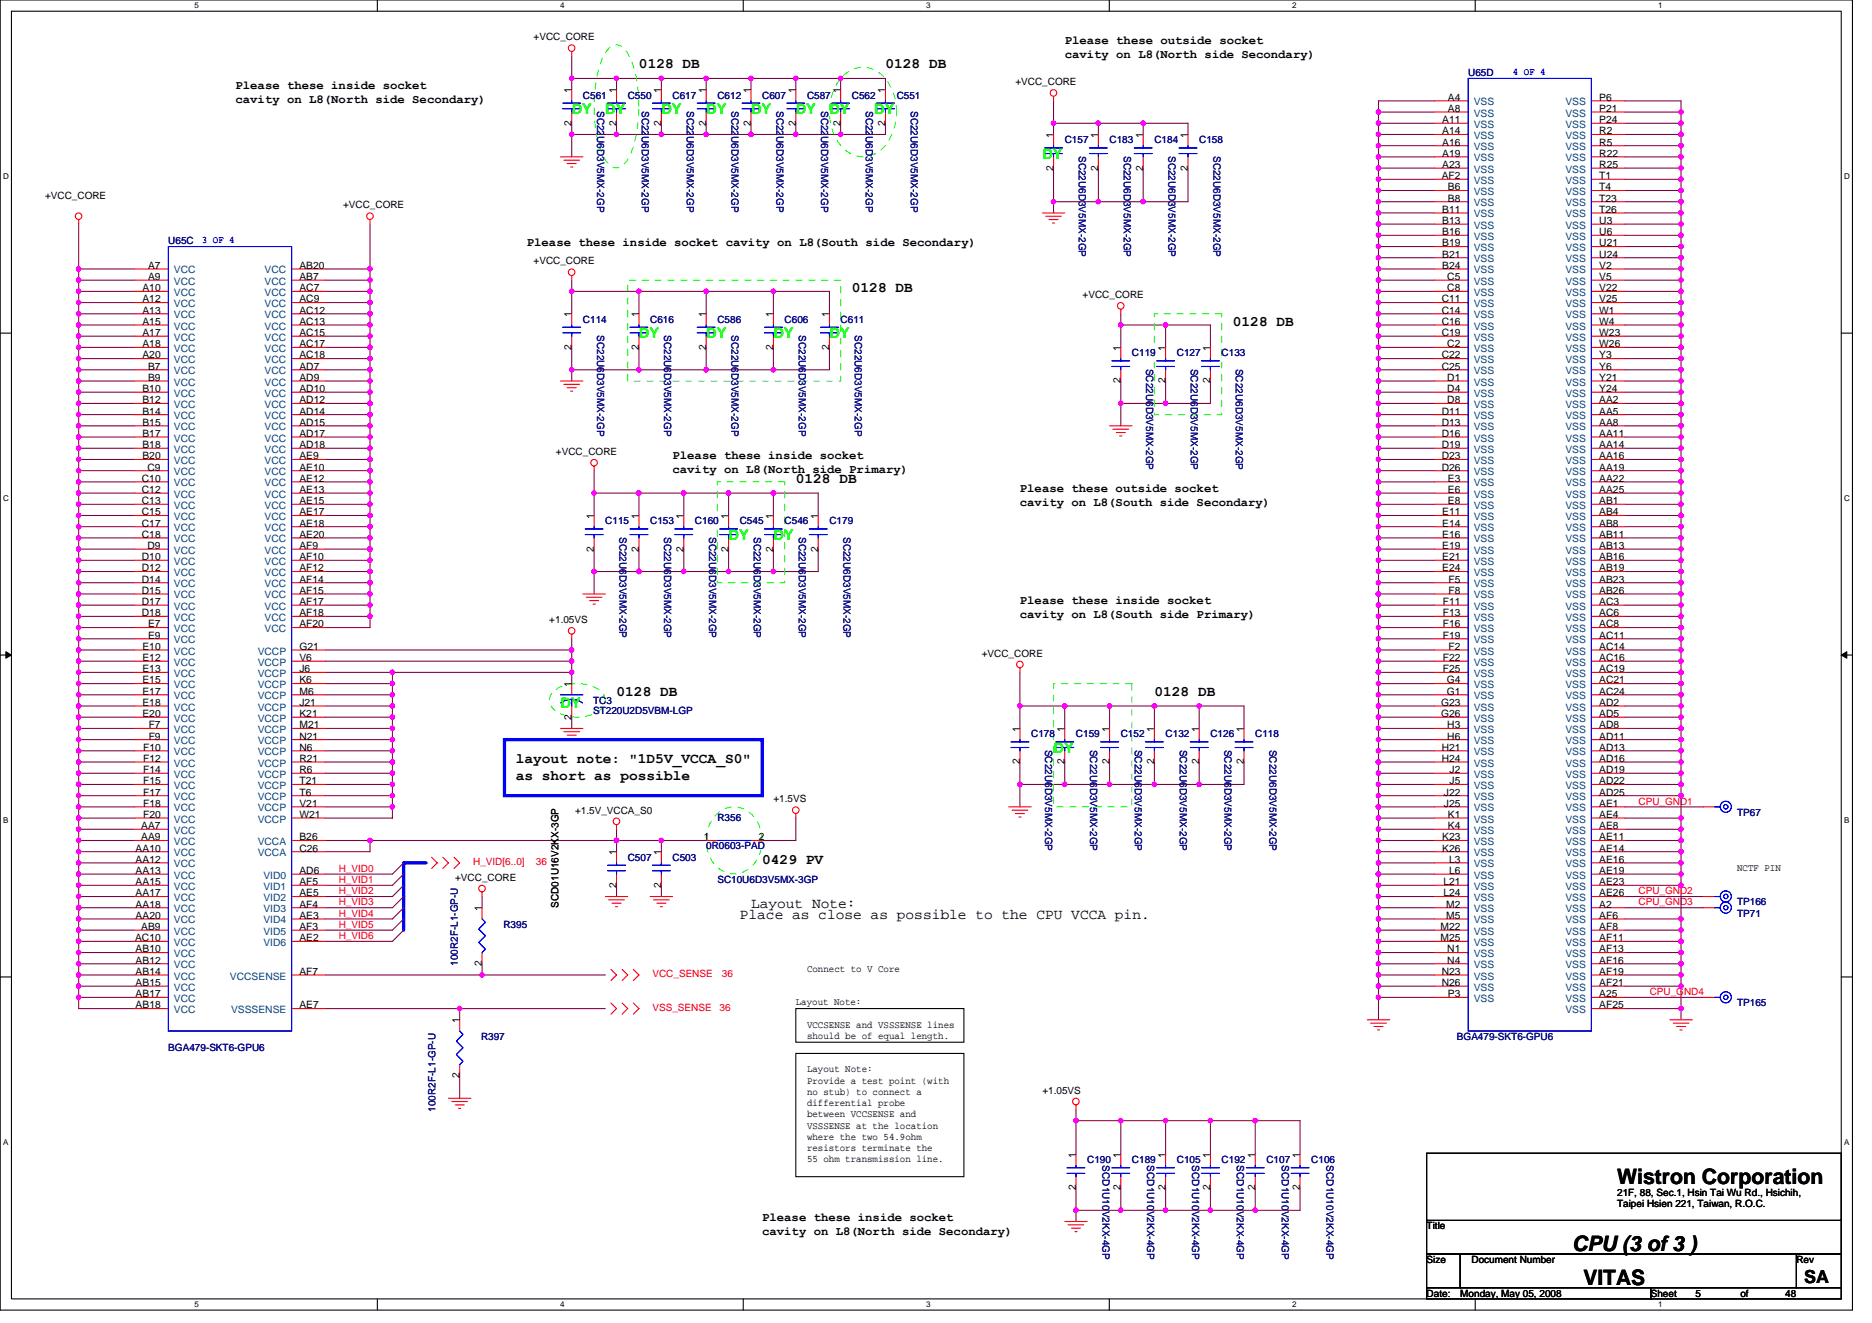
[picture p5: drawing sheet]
<svg xmlns="http://www.w3.org/2000/svg" width="297mm" height="210mm" viewBox="0 0 297 210" stroke-linecap="round" stroke-linejoin="round" font-family="sans-serif">
<defs><g id="words">
<g font-size="3.4">
<text x="256.6" y="187.9">Wistron Corporation</text>
<text x="249.5" y="198.5">CPU (3 of 3 )</text>
<text x="251.3" y="203.9">VITAS</text>
</g>
<text font-size="2.8" x="286.3" y="203.6">SA</text>
<g font-size="2.3">
<text x="101.4" y="10.8">0128 DB</text>
<text x="140.5" y="10.8">0128 DB</text>
<text x="135.2" y="46.4">0128 DB</text>
<text x="195.6" y="51.7">0128 DB</text>
<text x="126.3" y="76.6">0128 DB</text>
<text x="97.8" y="110.4">0128 DB</text>
<text x="183.2" y="110.4">0128 DB</text>
<text x="81.8" y="121.1">layout note: &quot;1D5V_VCCA_S0&quot;</text>
<text x="81.8" y="123.7">as short as possible</text>
<text x="120.9" y="137.1">0429 PV</text>
<text x="117.4" y="145.9">Place as close as possible to the CPU VCCA pin.</text>
<text x="119.2" y="144.1">Layout Note:</text>
</g>
<g font-size="2.3" fill="#0f0">
<text x="90.7" y="18.1">DY</text>
<text x="96.1" y="18.1">DY</text>
<text x="104.9" y="18.1">DY</text>
<text x="112.1" y="18.1">DY</text>
<text x="119.2" y="18.1">DY</text>
<text x="126.3" y="18.1">DY</text>
<text x="131.6" y="18.1">DY</text>
<text x="138.7" y="18.1">DY</text>
<text x="165.4" y="25.3">DY</text>
<text x="101.4" y="53.7">DY</text>
<text x="112.1" y="53.7">DY</text>
<text x="122.7" y="53.7">DY</text>
<text x="131.6" y="53.7">DY</text>
<text x="115.6" y="85.7">DY</text>
<text x="122.7" y="85.7">DY</text>
<text x="88.9" y="112.4">DY</text>
<text x="167.2" y="119.5">DY</text>
</g>
<g font-size="1.9">
<text x="168.9" y="7">Please these outside socket</text>
<text x="168.9" y="9.2">cavity on L8(North side Secondary)</text>
<text x="37.4" y="14.1">Please these inside socket</text>
<text x="37.4" y="16.3">cavity on L8(North side Secondary)</text>
<text x="83.6" y="39">Please these inside socket cavity on L8(South side Secondary)</text>
<text x="106.7" y="72.7">Please these inside socket</text>
<text x="106.7" y="75">cavity on L8(North side Primary)</text>
<text x="161.8" y="78.1">Please these outside socket</text>
<text x="161.8" y="80.3">cavity on L8(South side Secondary)</text>
<text x="161.8" y="95.9">Please these inside socket</text>
<text x="161.8" y="98.1">cavity on L8(South side Primary)</text>
<text x="120.9" y="193.7">Please these inside socket</text>
<text x="120.9" y="195.9">cavity on L8(North side Secondary)</text>
</g>
<g font-size="1.6">
<text x="84.7" y="6.4">+VCC_CORE</text>
<text x="90.7" y="14.8" transform="rotate(-90 90.7 14.8)">1</text>
<text x="97.8" y="14.8" transform="rotate(-90 97.8 14.8)">1</text>
<text x="104.9" y="14.8" transform="rotate(-90 104.9 14.8)">1</text>
<text x="112" y="14.8" transform="rotate(-90 112 14.8)">1</text>
<text x="119.1" y="14.8" transform="rotate(-90 119.1 14.8)">1</text>
<text x="126.3" y="14.8" transform="rotate(-90 126.3 14.8)">1</text>
<text x="133.4" y="14.8" transform="rotate(-90 133.4 14.8)">1</text>
<text x="140.5" y="14.8" transform="rotate(-90 140.5 14.8)">1</text>
<text x="161.1" y="13.5">+VCC_CORE</text>
<text x="229.7" y="16">A4</text>
<text x="229.7" y="17.8">A8</text>
<text x="253.8" y="16">P6</text>
<text x="253.8" y="17.8">P21</text>
<text x="90.7" y="19.9" transform="rotate(-90 90.7 19.9)">2</text>
<text x="97.8" y="19.9" transform="rotate(-90 97.8 19.9)">2</text>
<text x="104.9" y="19.9" transform="rotate(-90 104.9 19.9)">2</text>
<text x="112" y="19.9" transform="rotate(-90 112 19.9)">2</text>
<text x="119.1" y="19.9" transform="rotate(-90 119.1 19.9)">2</text>
<text x="126.3" y="19.9" transform="rotate(-90 126.3 19.9)">2</text>
<text x="133.4" y="19.9" transform="rotate(-90 133.4 19.9)">2</text>
<text x="140.5" y="19.9" transform="rotate(-90 140.5 19.9)">2</text>
<text x="167.1" y="21.9" transform="rotate(-90 167.1 21.9)">1</text>
<text x="174.3" y="21.9" transform="rotate(-90 174.3 21.9)">1</text>
<text x="181.4" y="21.9" transform="rotate(-90 181.4 21.9)">1</text>
<text x="188.5" y="21.9" transform="rotate(-90 188.5 21.9)">1</text>
<text x="228.9" y="19.5">A11</text>
<text x="228.9" y="21.3">A14</text>
<text x="228.9" y="23.1">A16</text>
<text x="253.8" y="19.5">P24</text>
<text x="253.8" y="21.3">R2</text>
<text x="253.8" y="23.1">R5</text>
<text x="167.1" y="27.1" transform="rotate(-90 167.1 27.1)">2</text>
<text x="174.3" y="27.1" transform="rotate(-90 174.3 27.1)">2</text>
<text x="181.4" y="27.1" transform="rotate(-90 181.4 27.1)">2</text>
<text x="188.5" y="27.1" transform="rotate(-90 188.5 27.1)">2</text>
<text x="228.8" y="28.4">AF2</text>
<text x="228.9" y="24.9">A19</text>
<text x="228.9" y="26.6">A23</text>
<text x="253.8" y="24.9">R22</text>
<text x="253.8" y="26.6">R25</text>
<text x="253.8" y="28.4">T1</text>
<text x="7.2" y="31.6">+VCC_CORE</text>
<text x="54.4" y="33.1">+VCC_CORE</text>
<text x="228.9" y="33.8">B11</text>
<text x="228.9" y="35.5">B13</text>
<text x="229.7" y="30.2">B6</text>
<text x="229.7" y="32">B8</text>
<text x="253.8" y="30.2">T4</text>
<text x="253.8" y="32">T23</text>
<text x="253.8" y="33.8">T26</text>
<text x="253.8" y="35.5">U3</text>
<text x="84.7" y="42">+VCC_CORE</text>
<text x="228.9" y="37.3">B16</text>
<text x="228.9" y="39.1">B19</text>
<text x="228.9" y="40.9">B21</text>
<text x="253.8" y="37.3">U6</text>
<text x="253.8" y="39.1">U21</text>
<text x="253.8" y="40.9">U24</text>
<text x="22.6" y="46.2">A10</text>
<text x="22.6" y="48">A12</text>
<text x="23.5" y="42.7">A7</text>
<text x="23.5" y="44.4">A9</text>
<text x="47.5" y="42.7">AB20</text>
<text x="47.5" y="44.4">AB7</text>
<text x="47.5" y="46.2">AC7</text>
<text x="47.5" y="48">AC9</text>
<text x="171.8" y="47.3">+VCC_CORE</text>
<text x="228.8" y="48">C11</text>
<text x="228.9" y="42.7">B24</text>
<text x="229.7" y="44.4">C5</text>
<text x="229.7" y="46.2">C8</text>
<text x="253.8" y="42.7">V2</text>
<text x="253.8" y="44.4">V5</text>
<text x="253.8" y="46.2">V22</text>
<text x="253.8" y="48">V25</text>
<text x="22.6" y="49.8">A13</text>
<text x="22.6" y="51.5">A15</text>
<text x="22.6" y="53.3">A17</text>
<text x="47.5" y="49.8">AC12</text>
<text x="47.5" y="51.5">AC13</text>
<text x="47.5" y="53.3">AC15</text>
<text x="90.7" y="50.3" transform="rotate(-90 90.7 50.3)">1</text>
<text x="101.4" y="50.3" transform="rotate(-90 101.4 50.3)">1</text>
<text x="112" y="50.3" transform="rotate(-90 112 50.3)">1</text>
<text x="122.7" y="50.3" transform="rotate(-90 122.7 50.3)">1</text>
<text x="131.6" y="50.3" transform="rotate(-90 131.6 50.3)">1</text>
<text x="228.8" y="49.8">C14</text>
<text x="228.8" y="51.5">C16</text>
<text x="228.8" y="53.3">C19</text>
<text x="253.8" y="49.8">W1</text>
<text x="253.8" y="51.5">W4</text>
<text x="253.8" y="53.3">W23</text>
<text x="22.6" y="55.1">A18</text>
<text x="22.6" y="56.9">A20</text>
<text x="23.5" y="58.7">B7</text>
<text x="47.5" y="55.1">AC17</text>
<text x="47.5" y="56.9">AC18</text>
<text x="47.5" y="58.7">AD7</text>
<text x="90.7" y="55.5" transform="rotate(-90 90.7 55.5)">2</text>
<text x="101.4" y="55.5" transform="rotate(-90 101.4 55.5)">2</text>
<text x="112" y="55.5" transform="rotate(-90 112 55.5)">2</text>
<text x="122.7" y="55.5" transform="rotate(-90 122.7 55.5)">2</text>
<text x="131.6" y="55.5" transform="rotate(-90 131.6 55.5)">2</text>
<text x="177.8" y="55.6" transform="rotate(-90 177.8 55.6)">1</text>
<text x="184.9" y="55.6" transform="rotate(-90 184.9 55.6)">1</text>
<text x="192" y="55.6" transform="rotate(-90 192 55.6)">1</text>
<text x="228.8" y="56.9">C22</text>
<text x="228.8" y="58.7">C25</text>
<text x="229.7" y="55.1">C2</text>
<text x="253.8" y="55.1">W26</text>
<text x="253.8" y="56.9">Y3</text>
<text x="253.8" y="58.7">Y6</text>
<text x="22.6" y="62.2">B10</text>
<text x="22.6" y="64">B12</text>
<text x="22.6" y="65.8">B14</text>
<text x="23.5" y="60.4">B9</text>
<text x="47.5" y="60.4">AD9</text>
<text x="47.5" y="62.2">AD10</text>
<text x="47.5" y="64">AD12</text>
<text x="47.5" y="65.8">AD14</text>
<text x="177.8" y="60.8" transform="rotate(-90 177.8 60.8)">2</text>
<text x="184.9" y="60.8" transform="rotate(-90 184.9 60.8)">2</text>
<text x="192" y="60.8" transform="rotate(-90 192 60.8)">2</text>
<text x="228.8" y="65.8">D11</text>
<text x="229.7" y="60.4">D1</text>
<text x="229.7" y="62.2">D4</text>
<text x="229.7" y="64">D8</text>
<text x="253.8" y="60.4">Y21</text>
<text x="253.8" y="62.2">Y24</text>
<text x="253.8" y="64">AA2</text>
<text x="253.8" y="65.8">AA5</text>
<text x="22.6" y="67.5">B15</text>
<text x="22.6" y="69.3">B17</text>
<text x="22.6" y="71.1">B18</text>
<text x="47.5" y="67.5">AD15</text>
<text x="47.5" y="69.3">AD17</text>
<text x="47.5" y="71.1">AD18</text>
<text x="228.8" y="67.5">D13</text>
<text x="228.8" y="69.3">D16</text>
<text x="228.8" y="71.1">D19</text>
<text x="253.8" y="67.5">AA8</text>
<text x="253.8" y="69.3">AA11</text>
<text x="253.8" y="71.1">AA14</text>
<text x="22.5" y="76.4">C10</text>
<text x="22.6" y="72.9">B20</text>
<text x="23.4" y="74.7">C9</text>
<text x="47.5" y="72.9">AE9</text>
<text x="47.5" y="74.7">AE10</text>
<text x="47.5" y="76.4">AE12</text>
<text x="88.2" y="72.2">+VCC_CORE</text>
<text x="228.8" y="72.9">D23</text>
<text x="228.8" y="74.7">D26</text>
<text x="229.7" y="76.4">E3</text>
<text x="253.8" y="72.9">AA16</text>
<text x="253.8" y="74.7">AA19</text>
<text x="253.8" y="76.4">AA22</text>
<text x="22.5" y="78.2">C12</text>
<text x="22.5" y="80">C13</text>
<text x="22.5" y="81.8">C15</text>
<text x="22.5" y="83.5">C17</text>
<text x="47.5" y="78.2">AE13</text>
<text x="47.5" y="80">AE15</text>
<text x="47.5" y="81.8">AE17</text>
<text x="47.5" y="83.5">AE18</text>
<text x="94.3" y="82.3" transform="rotate(-90 94.3 82.3)">1</text>
<text x="101.4" y="82.3" transform="rotate(-90 101.4 82.3)">1</text>
<text x="108.5" y="82.3" transform="rotate(-90 108.5 82.3)">1</text>
<text x="115.6" y="82.3" transform="rotate(-90 115.6 82.3)">1</text>
<text x="122.7" y="82.3" transform="rotate(-90 122.7 82.3)">1</text>
<text x="129.8" y="82.3" transform="rotate(-90 129.8 82.3)">1</text>
<text x="228.9" y="81.8">E11</text>
<text x="228.9" y="83.5">E14</text>
<text x="229.7" y="78.2">E6</text>
<text x="229.7" y="80">E8</text>
<text x="253.8" y="78.2">AA25</text>
<text x="253.8" y="80">AB1</text>
<text x="253.8" y="81.8">AB4</text>
<text x="253.8" y="83.5">AB8</text>
<text x="22.5" y="85.3">C18</text>
<text x="22.5" y="88.9">D10</text>
<text x="23.4" y="87.1">D9</text>
<text x="47.5" y="85.3">AE20</text>
<text x="47.5" y="87.1">AF9</text>
<text x="47.5" y="88.9">AF10</text>
<text x="94.3" y="87.5" transform="rotate(-90 94.3 87.5)">2</text>
<text x="101.4" y="87.5" transform="rotate(-90 101.4 87.5)">2</text>
<text x="108.5" y="87.5" transform="rotate(-90 108.5 87.5)">2</text>
<text x="115.6" y="87.5" transform="rotate(-90 115.6 87.5)">2</text>
<text x="122.7" y="87.5" transform="rotate(-90 122.7 87.5)">2</text>
<text x="129.8" y="87.5" transform="rotate(-90 129.8 87.5)">2</text>
<text x="228.9" y="85.3">E16</text>
<text x="228.9" y="87.1">E19</text>
<text x="228.9" y="88.9">E21</text>
<text x="253.8" y="85.3">AB11</text>
<text x="253.8" y="87.1">AB13</text>
<text x="253.8" y="88.9">AB16</text>
<text x="22.5" y="90.7">D12</text>
<text x="22.5" y="92.4">D14</text>
<text x="22.5" y="94.2">D15</text>
<text x="22.5" y="96">D17</text>
<text x="47.5" y="90.7">AF12</text>
<text x="47.5" y="92.4">AF14</text>
<text x="47.5" y="94.2">AF15</text>
<text x="47.5" y="96">AF17</text>
<text x="228.9" y="90.7">E24</text>
<text x="229" y="96">F11</text>
<text x="229.8" y="92.4">F5</text>
<text x="229.8" y="94.2">F8</text>
<text x="253.8" y="90.7">AB19</text>
<text x="253.8" y="92.4">AB23</text>
<text x="253.8" y="94.2">AB26</text>
<text x="253.8" y="96">AC3</text>
<text x="22.5" y="97.8">D18</text>
<text x="23.5" y="99.5">E7</text>
<text x="23.5" y="101.3">E9</text>
<text x="47.5" y="97.8">AF18</text>
<text x="47.5" y="99.5">AF20</text>
<text x="87.2" y="98.8">+1.05VS</text>
<text x="229" y="97.8">F13</text>
<text x="229" y="99.5">F16</text>
<text x="229" y="101.3">F19</text>
<text x="253.8" y="97.8">AC6</text>
<text x="253.8" y="99.5">AC8</text>
<text x="253.8" y="101.3">AC11</text>
<text x="22.6" y="103.1">E10</text>
<text x="22.6" y="104.9">E12</text>
<text x="22.6" y="106.7">E13</text>
<text x="47.5" y="103.1">G21</text>
<text x="47.5" y="106.7">J6</text>
<text x="47.5" y="104.9">V6</text>
<text x="155.8" y="104.2">+VCC_CORE</text>
<text x="229" y="104.9">F22</text>
<text x="229" y="106.7">F25</text>
<text x="229.8" y="103.1">F2</text>
<text x="253.8" y="103.1">AC14</text>
<text x="253.8" y="104.9">AC16</text>
<text x="253.8" y="106.7">AC19</text>
<text x="22.6" y="108.4">E15</text>
<text x="22.6" y="110.2">E17</text>
<text x="22.6" y="112">E18</text>
<text x="22.6" y="113.8">E20</text>
<text x="47.5" y="112">J21</text>
<text x="47.5" y="108.4">K6</text>
<text x="47.5" y="113.8">K21</text>
<text x="47.5" y="110.2">M6</text>
<text x="90.7" y="109" transform="rotate(-90 90.7 109)">1</text>
<text x="228.7" y="112">G23</text>
<text x="228.7" y="113.8">G26</text>
<text x="229.6" y="108.4">G4</text>
<text x="229.6" y="110.2">G1</text>
<text x="253.8" y="108.4">AC21</text>
<text x="253.8" y="110.2">AC24</text>
<text x="253.8" y="112">AD2</text>
<text x="253.8" y="113.8">AD5</text>
<text x="22.7" y="119.1">F10</text>
<text x="23.6" y="115.5">F7</text>
<text x="23.6" y="117.3">F9</text>
<text x="47.5" y="115.5">M21</text>
<text x="47.5" y="119.1">N6</text>
<text x="47.5" y="117.3">N21</text>
<text x="90.7" y="114.2" transform="rotate(-90 90.7 114.2)">2</text>
<text x="161.8" y="116.1" transform="rotate(-90 161.8 116.1)">1</text>
<text x="168.9" y="116.1" transform="rotate(-90 168.9 116.1)">1</text>
<text x="176" y="116.1" transform="rotate(-90 176 116.1)">1</text>
<text x="183.2" y="116.1" transform="rotate(-90 183.2 116.1)">1</text>
<text x="190.3" y="116.1" transform="rotate(-90 190.3 116.1)">1</text>
<text x="197.4" y="116.1" transform="rotate(-90 197.4 116.1)">1</text>
<text x="228.8" y="119.1">H21</text>
<text x="229.7" y="115.5">H3</text>
<text x="229.7" y="117.3">H6</text>
<text x="253.8" y="115.5">AD8</text>
<text x="253.8" y="117.3">AD11</text>
<text x="253.8" y="119.1">AD13</text>
<text x="22.7" y="120.9">F12</text>
<text x="22.7" y="122.7">F14</text>
<text x="22.7" y="124.4">F15</text>
<text x="47.5" y="122.7">R6</text>
<text x="47.5" y="120.9">R21</text>
<text x="47.5" y="124.4">T21</text>
<text x="161.8" y="121.3" transform="rotate(-90 161.8 121.3)">2</text>
<text x="168.9" y="121.3" transform="rotate(-90 168.9 121.3)">2</text>
<text x="176" y="121.3" transform="rotate(-90 176 121.3)">2</text>
<text x="183.2" y="121.3" transform="rotate(-90 183.2 121.3)">2</text>
<text x="190.3" y="121.3" transform="rotate(-90 190.3 121.3)">2</text>
<text x="197.4" y="121.3" transform="rotate(-90 197.4 121.3)">2</text>
<text x="228.8" y="120.9">H24</text>
<text x="230" y="122.7">J2</text>
<text x="230" y="124.4">J5</text>
<text x="253.8" y="120.9">AD16</text>
<text x="253.8" y="122.7">AD19</text>
<text x="253.8" y="124.4">AD22</text>
<text x="22.4" y="131.6">AA7</text>
<text x="22.7" y="126.2">F17</text>
<text x="22.7" y="128">F18</text>
<text x="22.7" y="129.8">F20</text>
<text x="47.5" y="126.2">T6</text>
<text x="47.5" y="128">V21</text>
<text x="47.5" y="129.8">W21</text>
<text x="91.2" y="129.1">+1.5V_VCCA_S0</text>
<text x="122.7" y="127.3">+1.5VS</text>
<text x="229.1" y="126.2">J22</text>
<text x="229.1" y="128">J25</text>
<text x="229.7" y="129.8">K1</text>
<text x="229.7" y="131.6">K4</text>
<text x="253.8" y="126.2">AD25</text>
<text x="253.8" y="128">AE1</text>
<text x="253.8" y="129.8">AE4</text>
<text x="253.8" y="131.6">AE8</text>
<text x="21.5" y="135.1">AA10</text>
<text x="21.5" y="136.9">AA12</text>
<text x="22.4" y="133.3">AA9</text>
<text x="47.5" y="133.3">B26</text>
<text x="47.5" y="135.1">C26</text>
<text x="97.8" y="135.7" transform="rotate(-90 97.8 135.7)">1</text>
<text x="104.9" y="135.7" transform="rotate(-90 104.9 135.7)">1</text>
<text x="111.7" y="133.3">1</text>
<text x="120.4" y="133.3">2</text>
<text x="228.9" y="133.3">K23</text>
<text x="228.9" y="135.1">K26</text>
<text x="229.9" y="136.9">L3</text>
<text x="253.8" y="133.3">AE11</text>
<text x="253.8" y="135.1">AE14</text>
<text x="253.8" y="136.9">AE16</text>
<text x="21.5" y="138.7">AA13</text>
<text x="21.5" y="140.4">AA15</text>
<text x="21.5" y="142.2">AA17</text>
<text x="21.5" y="144">AA18</text>
<text x="47.5" y="138.7">AD6</text>
<text x="47.5" y="142.2">AE5</text>
<text x="47.5" y="144">AF4</text>
<text x="47.5" y="140.4">AF5</text>
<text x="72.2" y="139.7">+VCC_CORE</text>
<text x="97.8" y="140.8" transform="rotate(-90 97.8 140.8)">2</text>
<text x="104.9" y="140.8" transform="rotate(-90 104.9 140.8)">2</text>
<text x="229" y="140.4">L21</text>
<text x="229" y="142.2">L24</text>
<text x="229.5" y="144">M2</text>
<text x="229.9" y="138.7">L6</text>
<text x="253.8" y="138.7">AE19</text>
<text x="253.8" y="140.4">AE23</text>
<text x="253.8" y="142.2">AE26</text>
<text x="253.8" y="144">A2</text>
<text x="275.6" y="138.2">NCTF PIN</text>
<text x="21.4" y="149.3">AC10</text>
<text x="21.5" y="145.8">AA20</text>
<text x="22.4" y="147.6">AB9</text>
<text x="47.5" y="149.3">AE2</text>
<text x="47.5" y="145.8">AE3</text>
<text x="47.5" y="147.6">AF3</text>
<text x="76.5" y="144.5" transform="rotate(-90 76.5 144.5)">1</text>
<text x="88.6" y="144" transform="rotate(-90 88.6 144)">SCD01U16V2KX-3GP</text>
<text x="228.6" y="147.6">M22</text>
<text x="228.6" y="149.3">M25</text>
<text x="229.5" y="145.8">M5</text>
<text x="253.8" y="145.8">AF6</text>
<text x="253.8" y="147.6">AF8</text>
<text x="253.8" y="149.3">AF11</text>
<text x="21.5" y="152.9">AB12</text>
<text x="21.5" y="154.7">AB14</text>
<text x="21.5" y="151.1">AB10</text>
<text x="47.5" y="154.7">AF7</text>
<text x="76.5" y="153.3" transform="rotate(-90 76.5 153.3)">2</text>
<text x="128.1" y="154.2">Connect to V Core</text>
<text x="228.8" y="154.7">N23</text>
<text x="229.7" y="151.1">N1</text>
<text x="229.7" y="152.9">N4</text>
<text x="253.8" y="151.1">AF13</text>
<text x="253.8" y="152.9">AF16</text>
<text x="253.8" y="154.7">AF19</text>
<text x="21.5" y="156.4">AB15</text>
<text x="21.5" y="158.2">AB17</text>
<text x="21.5" y="160">AB18</text>
<text x="47.5" y="160">AE7</text>
<text x="126.3" y="159.5">Layout Note:</text>
<text x="228.8" y="156.4">N26</text>
<text x="229.7" y="158.2">P3</text>
<text x="253.8" y="156.4">AF21</text>
<text x="253.8" y="158.2">A25</text>
<text x="253.8" y="160">AF25</text>
<text x="72.9" y="162.3" transform="rotate(-90 72.9 162.3)">1</text>
<text x="128.1" y="164.8">should be of equal length.</text>
<text x="128.1" y="163">VCCSENSE and VSSSENSE lines</text>
<text x="72.9" y="171.1" transform="rotate(-90 72.9 171.1)">2</text>
<text x="128.1" y="170.2">Layout Note:</text>
<text x="128.1" y="171.9">Provide a test point (with</text>
<text x="128.1" y="173.7">no stub) to connect a</text>
<text x="165.4" y="173.5">+1.05VS</text>
<text x="128.1" y="175.5">differential probe</text>
<text x="128.1" y="177.3">between VCCSENSE and</text>
<text x="128.1" y="179">VSSSENSE at the location</text>
<text x="128.1" y="180.8">where the two 54.9ohm</text>
<text x="128.1" y="182.6">resistors terminate the</text>
<text x="128.1" y="184.4">55 ohm transmission line.</text>
<text x="170.7" y="183.7" transform="rotate(-90 170.7 183.7)">1</text>
<text x="177.8" y="183.7" transform="rotate(-90 177.8 183.7)">1</text>
<text x="184.9" y="183.7" transform="rotate(-90 184.9 183.7)">1</text>
<text x="192" y="183.7" transform="rotate(-90 192 183.7)">1</text>
<text x="199.2" y="183.7" transform="rotate(-90 199.2 183.7)">1</text>
<text x="206.3" y="183.7" transform="rotate(-90 206.3 183.7)">1</text>
<text x="170.7" y="188.8" transform="rotate(-90 170.7 188.8)">2</text>
<text x="177.8" y="188.8" transform="rotate(-90 177.8 188.8)">2</text>
<text x="184.9" y="188.8" transform="rotate(-90 184.9 188.8)">2</text>
<text x="192" y="188.8" transform="rotate(-90 192 188.8)">2</text>
<text x="199.2" y="188.8" transform="rotate(-90 199.2 188.8)">2</text>
<text x="206.3" y="188.8" transform="rotate(-90 206.3 188.8)">2</text>
<text x="256.6" y="189.7">21F, 88, Sec.1, Hsin Tai Wu Rd., Hsichih,</text>
<text x="256.6" y="191.5">Taipei Hsien 221, Taiwan, R.O.C.</text>
<text x="226.4" y="195.1">Title</text>
<text x="226.4" y="200.4">Size</text>
<text x="233.5" y="200.4">Document Number</text>
<text x="285" y="200.4">Rev</text>
<text x="226.4" y="205.7">Date:</text>
<text x="231.7" y="205.7">Monday, May 05, 2008</text>
<text x="261.9" y="205.7">Sheet</text>
<text x="269" y="205.7">5</text>
<text x="276.2" y="205.7">of</text>
<text x="283.3" y="205.7">48</text>
</g>
<g font-size="1.6" fill="#00f">
<text x="240.1" y="11.9">4 OF 4</text>
<text x="32" y="38.6">3 OF 4</text>
</g>
<g font-size="1.6" fill="#000080">
<text x="92.5" y="15.6">C561</text>
<text x="94.7" y="17.6" transform="rotate(90 94.7 17.6)">SC22U6D3V5MX-2GP</text>
<text x="99.6" y="15.6">C550</text>
<text x="101.9" y="17.6" transform="rotate(90 101.9 17.6)">SC22U6D3V5MX-2GP</text>
<text x="106.7" y="15.6">C617</text>
<text x="109" y="17.6" transform="rotate(90 109 17.6)">SC22U6D3V5MX-2GP</text>
<text x="113.8" y="15.6">C612</text>
<text x="116.1" y="17.6" transform="rotate(90 116.1 17.6)">SC22U6D3V5MX-2GP</text>
<text x="120.9" y="15.6">C607</text>
<text x="123.2" y="17.6" transform="rotate(90 123.2 17.6)">SC22U6D3V5MX-2GP</text>
<text x="128.1" y="15.6">C587</text>
<text x="130.3" y="17.6" transform="rotate(90 130.3 17.6)">SC22U6D3V5MX-2GP</text>
<text x="135.2" y="15.6">C562</text>
<text x="137.4" y="17.6" transform="rotate(90 137.4 17.6)">SC22U6D3V5MX-2GP</text>
<text x="142.3" y="15.6">C551</text>
<text x="144.5" y="17.6" transform="rotate(90 144.5 17.6)">SC22U6D3V5MX-2GP</text>
<text x="233" y="12.1">U65D</text>
<text x="168.9" y="22.8">C157</text>
<text x="176.1" y="22.8">C183</text>
<text x="183.2" y="22.8">C184</text>
<text x="190.3" y="22.8">C158</text>
<text x="171.2" y="24.7" transform="rotate(90 171.2 24.7)">SC22U6D3V5MX-2GP</text>
<text x="178.3" y="24.7" transform="rotate(90 178.3 24.7)">SC22U6D3V5MX-2GP</text>
<text x="185.4" y="24.7" transform="rotate(90 185.4 24.7)">SC22U6D3V5MX-2GP</text>
<text x="192.5" y="24.7" transform="rotate(90 192.5 24.7)">SC22U6D3V5MX-2GP</text>
<text x="26.7" y="38.8">U65C</text>
<text x="92.5" y="51.2">C114</text>
<text x="94.7" y="53.2" transform="rotate(90 94.7 53.2)">SC22U6D3V5MX-2GP</text>
<text x="103.2" y="51.2">C616</text>
<text x="105.4" y="53.2" transform="rotate(90 105.4 53.2)">SC22U6D3V5MX-2GP</text>
<text x="113.8" y="51.2">C586</text>
<text x="116.1" y="53.2" transform="rotate(90 116.1 53.2)">SC22U6D3V5MX-2GP</text>
<text x="124.5" y="51.2">C606</text>
<text x="126.7" y="53.2" transform="rotate(90 126.7 53.2)">SC22U6D3V5MX-2GP</text>
<text x="133.4" y="51.2">C611</text>
<text x="135.6" y="53.2" transform="rotate(90 135.6 53.2)">SC22U6D3V5MX-2GP</text>
<text x="179.6" y="56.5">C119</text>
<text x="181.9" y="58.5" transform="rotate(90 181.9 58.5)">SC22U6D3V5MX-2GP</text>
<text x="186.7" y="56.5">C127</text>
<text x="189" y="58.5" transform="rotate(90 189 58.5)">SC22U6D3V5MX-2GP</text>
<text x="193.8" y="56.5">C133</text>
<text x="196.1" y="58.5" transform="rotate(90 196.1 58.5)">SC22U6D3V5MX-2GP</text>
<text x="96.1" y="83.2">C115</text>
<text x="103.2" y="83.2">C153</text>
<text x="110.3" y="83.2">C160</text>
<text x="117.4" y="83.2">C545</text>
<text x="124.5" y="83.2">C546</text>
<text x="131.6" y="83.2">C179</text>
<text x="98.3" y="85.2" transform="rotate(90 98.3 85.2)">SC22U6D3V5MX-2GP</text>
<text x="105.4" y="85.2" transform="rotate(90 105.4 85.2)">SC22U6D3V5MX-2GP</text>
<text x="112.5" y="85.2" transform="rotate(90 112.5 85.2)">SC22U6D3V5MX-2GP</text>
<text x="119.6" y="85.2" transform="rotate(90 119.6 85.2)">SC22U6D3V5MX-2GP</text>
<text x="126.7" y="85.2" transform="rotate(90 126.7 85.2)">SC22U6D3V5MX-2GP</text>
<text x="133.9" y="85.2" transform="rotate(90 133.9 85.2)">SC22U6D3V5MX-2GP</text>
<text x="94.1" y="111.7">TC3</text>
<text x="94.1" y="113.3">ST220U2D5VBM-LGP</text>
<text x="163.6" y="117">C178</text>
<text x="165.9" y="119" transform="rotate(90 165.9 119)">SC22U6D3V5MX-2GP</text>
<text x="170.7" y="117">C159</text>
<text x="173" y="119" transform="rotate(90 173 119)">SC22U6D3V5MX-2GP</text>
<text x="177.8" y="117">C152</text>
<text x="180.1" y="119" transform="rotate(90 180.1 119)">SC22U6D3V5MX-2GP</text>
<text x="185" y="117">C132</text>
<text x="187.2" y="119" transform="rotate(90 187.2 119)">SC22U6D3V5MX-2GP</text>
<text x="192.1" y="117">C126</text>
<text x="194.3" y="119" transform="rotate(90 194.3 119)">SC22U6D3V5MX-2GP</text>
<text x="199.2" y="117">C118</text>
<text x="201.4" y="119" transform="rotate(90 201.4 119)">SC22U6D3V5MX-2GP</text>
<text x="113.8" y="130.3">R356</text>
<text x="275.6" y="129.4">TP67</text>
<text x="99.6" y="136.5">C507</text>
<text x="106.7" y="136.5">C503</text>
<text x="112.1" y="134.8">0R0603-PAD</text>
<text x="113.8" y="140.1">SC10U6D3V5MX-3GP</text>
<text x="275.6" y="143.7">TP166</text>
<text x="79.9" y="147.2">R395</text>
<text x="275.6" y="145.4">TP71</text>
<text x="72.6" y="153.3" transform="rotate(-90 72.6 153.3)">100R2F-L1-GP-U</text>
<text x="275.6" y="159.7">TP165</text>
<text x="26.7" y="166.8">BGA479-SKT6-GPU6</text>
<text x="76.3" y="165">R397</text>
<text x="231.2" y="165">BGA479-SKT6-GPU6</text>
<text x="69.1" y="176.4" transform="rotate(-90 69.1 176.4)">100R2F-L1-GP-U</text>
<text x="172.5" y="184.6">C190</text>
<text x="174.9" y="184.9" transform="rotate(90 174.9 184.9)">SCD1U10V2KX-4GP</text>
<text x="179.6" y="184.6">C189</text>
<text x="182.1" y="184.9" transform="rotate(90 182.1 184.9)">SCD1U10V2KX-4GP</text>
<text x="186.7" y="184.6">C105</text>
<text x="189.2" y="184.9" transform="rotate(90 189.2 184.9)">SCD1U10V2KX-4GP</text>
<text x="193.8" y="184.6">C192</text>
<text x="196.3" y="184.9" transform="rotate(90 196.3 184.9)">SCD1U10V2KX-4GP</text>
<text x="201" y="184.6">C107</text>
<text x="203.4" y="184.9" transform="rotate(90 203.4 184.9)">SCD1U10V2KX-4GP</text>
<text x="208.1" y="184.6">C106</text>
<text x="210.5" y="184.9" transform="rotate(90 210.5 184.9)">SCD1U10V2KX-4GP</text>
</g>
<g font-size="1.6" fill="#004080">
<text x="233.8" y="16.7">VSS</text>
<text x="248.4" y="16.7">VSS</text>
<text x="233.8" y="18.5">VSS</text>
<text x="233.8" y="20.3">VSS</text>
<text x="233.8" y="22.1">VSS</text>
<text x="233.8" y="23.8">VSS</text>
<text x="248.4" y="18.5">VSS</text>
<text x="248.4" y="20.3">VSS</text>
<text x="248.4" y="22.1">VSS</text>
<text x="248.4" y="23.8">VSS</text>
<text x="233.8" y="29.2">VSS</text>
<text x="233.8" y="25.6">VSS</text>
<text x="233.8" y="27.4">VSS</text>
<text x="248.4" y="25.6">VSS</text>
<text x="248.4" y="27.4">VSS</text>
<text x="248.4" y="29.2">VSS</text>
<text x="233.8" y="30.9">VSS</text>
<text x="233.8" y="32.7">VSS</text>
<text x="233.8" y="34.5">VSS</text>
<text x="248.4" y="30.9">VSS</text>
<text x="248.4" y="32.7">VSS</text>
<text x="248.4" y="34.5">VSS</text>
<text x="233.8" y="36.3">VSS</text>
<text x="233.8" y="38.1">VSS</text>
<text x="233.8" y="39.8">VSS</text>
<text x="233.8" y="41.6">VSS</text>
<text x="248.4" y="36.3">VSS</text>
<text x="248.4" y="38.1">VSS</text>
<text x="248.4" y="39.8">VSS</text>
<text x="248.4" y="41.6">VSS</text>
<text x="27.6" y="43.4">VCC</text>
<text x="27.6" y="45.2">VCC</text>
<text x="27.6" y="46.9">VCC</text>
<text x="42" y="43.4">VCC</text>
<text x="42" y="45.2">VCC</text>
<text x="42" y="46.9">VCC</text>
<text x="233.8" y="43.4">VSS</text>
<text x="233.8" y="45.2">VSS</text>
<text x="233.8" y="46.9">VSS</text>
<text x="248.4" y="43.4">VSS</text>
<text x="248.4" y="45.2">VSS</text>
<text x="248.4" y="46.9">VSS</text>
<text x="27.6" y="48.7">VCC</text>
<text x="27.6" y="50.5">VCC</text>
<text x="27.6" y="52.3">VCC</text>
<text x="42" y="48.7">VCC</text>
<text x="42" y="50.5">VCC</text>
<text x="42" y="52.3">VCC</text>
<text x="233.8" y="48.7">VSS</text>
<text x="233.8" y="50.5">VSS</text>
<text x="233.8" y="52.3">VSS</text>
<text x="248.4" y="48.7">VSS</text>
<text x="248.4" y="50.5">VSS</text>
<text x="248.4" y="52.3">VSS</text>
<text x="27.6" y="54.1">VCC</text>
<text x="27.6" y="55.8">VCC</text>
<text x="27.6" y="57.6">VCC</text>
<text x="27.6" y="59.4">VCC</text>
<text x="42" y="54.1">VCC</text>
<text x="42" y="55.8">VCC</text>
<text x="42" y="57.6">VCC</text>
<text x="42" y="59.4">VCC</text>
<text x="233.8" y="54.1">VSS</text>
<text x="233.8" y="55.8">VSS</text>
<text x="233.8" y="57.6">VSS</text>
<text x="233.8" y="59.4">VSS</text>
<text x="248.4" y="54.1">VSS</text>
<text x="248.4" y="55.8">VSS</text>
<text x="248.4" y="57.6">VSS</text>
<text x="248.4" y="59.4">VSS</text>
<text x="27.6" y="61.2">VCC</text>
<text x="27.6" y="62.9">VCC</text>
<text x="27.6" y="64.7">VCC</text>
<text x="42" y="61.2">VCC</text>
<text x="42" y="62.9">VCC</text>
<text x="42" y="64.7">VCC</text>
<text x="233.8" y="61.2">VSS</text>
<text x="233.8" y="62.9">VSS</text>
<text x="233.8" y="64.7">VSS</text>
<text x="248.4" y="61.2">VSS</text>
<text x="248.4" y="62.9">VSS</text>
<text x="248.4" y="64.7">VSS</text>
<text x="27.6" y="66.5">VCC</text>
<text x="27.6" y="68.3">VCC</text>
<text x="27.6" y="70.1">VCC</text>
<text x="27.6" y="71.8">VCC</text>
<text x="42" y="66.5">VCC</text>
<text x="42" y="68.3">VCC</text>
<text x="42" y="70.1">VCC</text>
<text x="42" y="71.8">VCC</text>
<text x="233.8" y="66.5">VSS</text>
<text x="233.8" y="68.3">VSS</text>
<text x="233.8" y="70.1">VSS</text>
<text x="233.8" y="71.8">VSS</text>
<text x="248.4" y="66.5">VSS</text>
<text x="248.4" y="68.3">VSS</text>
<text x="248.4" y="70.1">VSS</text>
<text x="248.4" y="71.8">VSS</text>
<text x="27.6" y="73.6">VCC</text>
<text x="27.6" y="75.4">VCC</text>
<text x="27.6" y="77.2">VCC</text>
<text x="42" y="73.6">VCC</text>
<text x="42" y="75.4">VCC</text>
<text x="42" y="77.2">VCC</text>
<text x="233.8" y="73.6">VSS</text>
<text x="233.8" y="75.4">VSS</text>
<text x="233.8" y="77.2">VSS</text>
<text x="248.4" y="73.6">VSS</text>
<text x="248.4" y="75.4">VSS</text>
<text x="248.4" y="77.2">VSS</text>
<text x="27.6" y="79">VCC</text>
<text x="27.6" y="80.7">VCC</text>
<text x="27.6" y="82.5">VCC</text>
<text x="42" y="79">VCC</text>
<text x="42" y="80.7">VCC</text>
<text x="42" y="82.5">VCC</text>
<text x="233.8" y="79">VSS</text>
<text x="233.8" y="80.7">VSS</text>
<text x="233.8" y="82.5">VSS</text>
<text x="248.4" y="79">VSS</text>
<text x="248.4" y="80.7">VSS</text>
<text x="248.4" y="82.5">VSS</text>
<text x="27.6" y="84.3">VCC</text>
<text x="27.6" y="86.1">VCC</text>
<text x="27.6" y="87.8">VCC</text>
<text x="27.6" y="89.6">VCC</text>
<text x="42" y="84.3">VCC</text>
<text x="42" y="86.1">VCC</text>
<text x="42" y="87.8">VCC</text>
<text x="42" y="89.6">VCC</text>
<text x="233.8" y="84.3">VSS</text>
<text x="233.8" y="86.1">VSS</text>
<text x="233.8" y="87.8">VSS</text>
<text x="233.8" y="89.6">VSS</text>
<text x="248.4" y="84.3">VSS</text>
<text x="248.4" y="86.1">VSS</text>
<text x="248.4" y="87.8">VSS</text>
<text x="248.4" y="89.6">VSS</text>
<text x="27.6" y="91.4">VCC</text>
<text x="27.6" y="93.2">VCC</text>
<text x="27.6" y="95">VCC</text>
<text x="42" y="91.4">VCC</text>
<text x="42" y="93.2">VCC</text>
<text x="42" y="95">VCC</text>
<text x="233.8" y="91.4">VSS</text>
<text x="233.8" y="93.2">VSS</text>
<text x="233.8" y="95">VSS</text>
<text x="248.4" y="91.4">VSS</text>
<text x="248.4" y="93.2">VSS</text>
<text x="248.4" y="95">VSS</text>
<text x="27.6" y="96.7">VCC</text>
<text x="27.6" y="98.5">VCC</text>
<text x="27.6" y="100.3">VCC</text>
<text x="42" y="96.7">VCC</text>
<text x="42" y="98.5">VCC</text>
<text x="42" y="100.3">VCC</text>
<text x="233.8" y="96.7">VSS</text>
<text x="233.8" y="98.5">VSS</text>
<text x="233.8" y="100.3">VSS</text>
<text x="248.4" y="96.7">VSS</text>
<text x="248.4" y="98.5">VSS</text>
<text x="248.4" y="100.3">VSS</text>
<text x="27.6" y="102.1">VCC</text>
<text x="27.6" y="103.8">VCC</text>
<text x="27.6" y="105.6">VCC</text>
<text x="27.6" y="107.4">VCC</text>
<text x="40.9" y="103.8">VCCP</text>
<text x="40.9" y="107.4">VCCP</text>
<text x="40.9" y="105.6">VCCP</text>
<text x="233.8" y="102.1">VSS</text>
<text x="233.8" y="103.8">VSS</text>
<text x="233.8" y="105.6">VSS</text>
<text x="233.8" y="107.4">VSS</text>
<text x="248.4" y="102.1">VSS</text>
<text x="248.4" y="103.8">VSS</text>
<text x="248.4" y="105.6">VSS</text>
<text x="248.4" y="107.4">VSS</text>
<text x="27.6" y="109.2">VCC</text>
<text x="27.6" y="111">VCC</text>
<text x="27.6" y="112.7">VCC</text>
<text x="40.9" y="112.7">VCCP</text>
<text x="40.9" y="109.2">VCCP</text>
<text x="40.9" y="111">VCCP</text>
<text x="233.8" y="109.2">VSS</text>
<text x="233.8" y="111">VSS</text>
<text x="233.8" y="112.7">VSS</text>
<text x="248.4" y="109.2">VSS</text>
<text x="248.4" y="111">VSS</text>
<text x="248.4" y="112.7">VSS</text>
<text x="27.6" y="114.5">VCC</text>
<text x="27.6" y="116.3">VCC</text>
<text x="27.6" y="118.1">VCC</text>
<text x="27.6" y="119.8">VCC</text>
<text x="40.9" y="114.5">VCCP</text>
<text x="40.9" y="116.3">VCCP</text>
<text x="40.9" y="119.8">VCCP</text>
<text x="40.9" y="118.1">VCCP</text>
<text x="233.8" y="114.5">VSS</text>
<text x="233.8" y="116.3">VSS</text>
<text x="233.8" y="118.1">VSS</text>
<text x="233.8" y="119.8">VSS</text>
<text x="248.4" y="114.5">VSS</text>
<text x="248.4" y="116.3">VSS</text>
<text x="248.4" y="118.1">VSS</text>
<text x="248.4" y="119.8">VSS</text>
<text x="27.6" y="121.6">VCC</text>
<text x="27.6" y="123.4">VCC</text>
<text x="27.6" y="125.2">VCC</text>
<text x="40.9" y="123.4">VCCP</text>
<text x="40.9" y="121.6">VCCP</text>
<text x="40.9" y="125.2">VCCP</text>
<text x="233.8" y="121.6">VSS</text>
<text x="233.8" y="123.4">VSS</text>
<text x="233.8" y="125.2">VSS</text>
<text x="248.4" y="121.6">VSS</text>
<text x="248.4" y="123.4">VSS</text>
<text x="248.4" y="125.2">VSS</text>
<text x="27.6" y="127">VCC</text>
<text x="27.6" y="128.7">VCC</text>
<text x="27.6" y="130.5">VCC</text>
<text x="40.9" y="127">VCCP</text>
<text x="40.9" y="128.7">VCCP</text>
<text x="40.9" y="130.5">VCCP</text>
<text x="233.8" y="127">VSS</text>
<text x="233.8" y="128.7">VSS</text>
<text x="233.8" y="130.5">VSS</text>
<text x="248.4" y="127">VSS</text>
<text x="248.4" y="128.7">VSS</text>
<text x="248.4" y="130.5">VSS</text>
<text x="27.6" y="132.3">VCC</text>
<text x="27.6" y="134.1">VCC</text>
<text x="27.6" y="135.8">VCC</text>
<text x="27.6" y="137.6">VCC</text>
<text x="40.9" y="134.1">VCCA</text>
<text x="40.9" y="135.8">VCCA</text>
<text x="233.8" y="132.3">VSS</text>
<text x="233.8" y="134.1">VSS</text>
<text x="233.8" y="135.8">VSS</text>
<text x="233.8" y="137.6">VSS</text>
<text x="248.4" y="132.3">VSS</text>
<text x="248.4" y="134.1">VSS</text>
<text x="248.4" y="135.8">VSS</text>
<text x="248.4" y="137.6">VSS</text>
<text x="27.6" y="139.4">VCC</text>
<text x="27.6" y="141.2">VCC</text>
<text x="27.6" y="143">VCC</text>
<text x="41.8" y="139.4">VID0</text>
<text x="41.8" y="143">VID2</text>
<text x="41.8" y="141.2">VID1</text>
<text x="233.8" y="139.4">VSS</text>
<text x="233.8" y="141.2">VSS</text>
<text x="233.8" y="143">VSS</text>
<text x="248.4" y="139.4">VSS</text>
<text x="248.4" y="141.2">VSS</text>
<text x="248.4" y="143">VSS</text>
<text x="27.6" y="144.7">VCC</text>
<text x="27.6" y="146.5">VCC</text>
<text x="27.6" y="148.3">VCC</text>
<text x="41.8" y="146.5">VID4</text>
<text x="41.8" y="148.3">VID5</text>
<text x="41.8" y="144.7">VID3</text>
<text x="233.8" y="144.7">VSS</text>
<text x="233.8" y="146.5">VSS</text>
<text x="233.8" y="148.3">VSS</text>
<text x="248.4" y="144.7">VSS</text>
<text x="248.4" y="146.5">VSS</text>
<text x="248.4" y="148.3">VSS</text>
<text x="27.6" y="150.1">VCC</text>
<text x="27.6" y="153.6">VCC</text>
<text x="27.6" y="155.4">VCC</text>
<text x="27.6" y="151.8">VCC</text>
<text x="36.5" y="155.4">VCCSENSE</text>
<text x="41.8" y="150.1">VID6</text>
<text x="233.8" y="150.1">VSS</text>
<text x="233.8" y="151.8">VSS</text>
<text x="233.8" y="153.6">VSS</text>
<text x="233.8" y="155.4">VSS</text>
<text x="248.4" y="150.1">VSS</text>
<text x="248.4" y="151.8">VSS</text>
<text x="248.4" y="153.6">VSS</text>
<text x="248.4" y="155.4">VSS</text>
<text x="27.6" y="157.2">VCC</text>
<text x="27.6" y="159">VCC</text>
<text x="27.6" y="160.7">VCC</text>
<text x="36.7" y="160.7">VSSSENSE</text>
<text x="233.8" y="157.2">VSS</text>
<text x="233.8" y="159">VSS</text>
<text x="248.4" y="157.2">VSS</text>
<text x="248.4" y="159">VSS</text>
<text x="248.4" y="160.7">VSS</text>
</g>
<g font-size="1.6" fill="#f00">
<text x="260" y="127.7">CPU_GND1</text>
<text x="75.1" y="137.3">H_VID[6..0]</text>
<text x="85" y="137.3">36</text>
<text x="53.7" y="138.3">H_VID0</text>
<text x="53.7" y="140.1">H_VID1</text>
<text x="53.7" y="141.9">H_VID2</text>
<text x="53.7" y="143.7">H_VID3</text>
<text x="260" y="143.7">CPU_GND3</text>
<text x="260" y="141.9">CPU_GND2</text>
<text x="53.7" y="149">H_VID6</text>
<text x="53.7" y="145.4">H_VID4</text>
<text x="53.7" y="147.2">H_VID5</text>
<text x="103.5" y="155">VCC_SENSE</text>
<text x="114.5" y="155">36</text>
<text x="103.5" y="160.4">VSS_SENSE</text>
<text x="114.2" y="160.4">36</text>
<text x="261.8" y="157.9">CPU_GND4</text>
</g>
<g font-size="1.3">
<text x="30.8" y="1.3">5</text>
<text x="88.9" y="1.3">4</text>
<text x="147" y="1.3">3</text>
<text x="205" y="1.3">2</text>
<text x="263.1" y="1.3">1</text>
<text x=".5" y="28.4">D</text>
<text x="292.6" y="28.4">D</text>
<text x=".5" y="79.5">C</text>
<text x="292.6" y="79.5">C</text>
<text x=".5" y="130.6">B</text>
<text x="292.6" y="130.6">B</text>
<text x=".5" y="181.7">A</text>
<text x="292.6" y="181.7">A</text>
<text x="30.8" y="207.4">5</text>
<text x="88.9" y="207.4">4</text>
<text x="147" y="207.4">3</text>
<text x="205" y="207.4">2</text>
<text x="263.1" y="207.4">1</text>
</g>
</g></defs>
<path d="M0 0h293.9v207.9h-293.9zM1.8 1.8h290.4v204.3h-290.4z" fill="none" stroke="#000" stroke-width=".17"/>
<g fill="#fff">
<path d="M30.8 .2h.7v1.4h-.7z"/>
<path d="M30.8 206.3h.7v1.4h-.7z"/>
</g>
<path d="M59.9 0v1.8M59.9 206.1v1.8" fill="none" stroke="#000" stroke-width=".17"/>
<g fill="#fff">
<path d="M88.9 .2h.7v1.4h-.7z"/>
<path d="M88.9 206.3h.7v1.4h-.7z"/>
</g>
<path d="M117.9 0v1.8M117.9 206.1v1.8" fill="none" stroke="#000" stroke-width=".17"/>
<g fill="#fff">
<path d="M147 .2h.7v1.4h-.7z"/>
<path d="M147 206.3h.7v1.4h-.7z"/>
</g>
<path d="M176 0v1.8M176 206.1v1.8" fill="none" stroke="#000" stroke-width=".17"/>
<g fill="#fff">
<path d="M205 .2h.7v1.4h-.7z"/>
<path d="M205 206.3h.7v1.4h-.7z"/>
</g>
<path d="M234.1 0v1.8M234.1 206.1v1.8" fill="none" stroke="#000" stroke-width=".17"/>
<g fill="#fff">
<path d="M263.1 .2h.7v1.4h-.7z"/>
<path d="M263.1 206.3h.7v1.4h-.7z"/>
<path d="M.5 27.3h.9v1.4h-.9z"/>
<path d="M292.6 27.3h.9v1.4h-.9z"/>
<path d="M.5 78.4h.9v1.4h-.9z"/>
<path d="M292.6 78.4h.9v1.4h-.9z"/>
</g>
<path d="M0 52.9h1.8M292.2 52.9h1.7" fill="none" stroke="#000" stroke-width=".17"/>
<g fill="#fff">
<path d="M.5 129.5h.8v1.4h-.8z"/>
<path d="M292.6 129.5h.9v1.4h-.9z"/>
</g>
<path d="M0 103.9h1.8M292.2 103.9h1.7" fill="none" stroke="#000" stroke-width=".17"/>
<path d="M.9 103.4l.9 .5-.9 .5zM292.2 103.9l.8-.5v1z" fill="#000" stroke="#000" stroke-width=".16"/>
<g fill="#fff">
<path d="M.5 180.5h.8v1.4h-.8z"/>
<path d="M292.6 180.5h.9v1.4h-.9z"/>
</g>
<path d="M0 155h1.8M292.2 155h1.7M126.3 167.1h26.6v19.6h-26.6zM126.3 160h26.6v5.4h-26.6zM226.4 199h5.3v5.3h-5.3zM226.4 183h65.8v10.6h-65.8zM226.4 193.6h65.8v5.4h-65.8zM231.7 199h53.3v5.3h-53.3zM285 199h7.2v5.3h-7.2zM226.4 204.3h35.5v1.8h-35.5zM261.9 204.3h30.3v1.8h-30.3z" fill="none" stroke="#000" stroke-width=".17"/>
<g fill="none" stroke="#800040" stroke-width=".17">
<path d="M90.7 8.9v5.3M90.7 19.6v5.3M90.7 12.4h49.8v1.8M97.8 12.4v1.8M97.8 19.6v1.7M104.9 12.4v1.8M104.9 19.6v1.7M112.1 12.4v1.8M112.1 19.6v1.7M119.2 12.4v1.8M119.2 19.6v1.7M126.3 12.4v1.8"/>
<path d="M126.3 19.6v1.7M133.4 12.4v1.8M133.4 19.6v1.7M140.5 19.6v1.7h-49.8M167.2 19.6h21.3v1.7M167.2 16v5.3M174.3 19.6v1.7M181.4 19.6v1.7M218.7 19.6h8.9M218.7 17.8h8.9M227.6 16h-8.9v58.7M257.8 19.6h8.9"/>
<path d="M257.8 16h8.9v10.7M257.8 17.8h8.9M12.5 35.6v32M58.7 35.6v64h-7.1M167.2 26.7v7.1M174.3 26.7v5.3M181.4 26.7v5.3M188.5 26.7v5.3h-21.3M218.7 32h8.9M218.7 21.3h8.9M218.7 23.1h8.9M218.7 24.9h8.9"/>
<path d="M218.7 30.2h8.9M218.7 28.4h8.9M218.7 37.3h8.9M218.7 35.6h8.9M218.7 33.8h8.9M218.7 39.1h8.9M218.7 26.7h8.9M257.8 26.7h8.9v1.7M257.8 32h8.9M257.8 21.3h8.9M257.8 23.1h8.9M257.8 24.9h8.9"/>
<path d="M257.8 30.2h8.9M257.8 28.4h8.9M257.8 37.3h8.9M257.8 35.6h8.9M257.8 33.8h8.9M257.8 39.1h8.9M266.7 28.4v133.4M12.5 51.6h8.9M12.5 44.4h8.9M12.5 49.8h8.9M12.5 48h8.9M12.5 42.7h8.9"/>
<path d="M12.5 55.1h8.9M12.5 58.7h8.9M12.5 46.2h8.9M12.5 56.9h8.9M12.5 53.3h8.9M51.6 51.6h7.1M51.6 44.4h7.1M51.6 49.8h7.1M51.6 48h7.1M51.6 42.7h7.1M51.6 55.1h7.1M51.6 58.7h7.1"/>
<path d="M51.6 46.2h7.1M51.6 56.9h7.1M51.6 53.3h7.1M90.7 44.4v5.4M90.7 55.1v5.4M90.7 46.2h40.9v3.6M101.4 46.2v3.6M101.4 55.1v3.6M112.1 46.2v3.6M112.1 55.1v3.6M122.7 46.2v3.6M122.7 55.1v3.6"/>
<path d="M131.6 55.1v3.6h-40.9M177.8 51.6h14.3v3.5M177.8 49.8v5.3M185 51.6v3.5M218.7 51.6h8.9M218.7 40.9h8.9M218.7 44.4h8.9M218.7 49.8h8.9M218.7 48h8.9M218.7 42.7h8.9M218.7 55.1h8.9M218.7 58.7h8.9"/>
<path d="M218.7 46.2h8.9M218.7 56.9h8.9M218.7 53.3h8.9M257.8 51.6h8.9M257.8 40.9h8.9M257.8 44.4h8.9M257.8 49.8h8.9M257.8 48h8.9M257.8 42.7h8.9M257.8 55.1h8.9M257.8 58.7h8.9M257.8 46.2h8.9"/>
<path d="M257.8 56.9h8.9M257.8 53.3h8.9M12.5 78.2v1.8h8.9M12.5 67.6v1.7h8.9M12.5 78.2h8.9M12.5 64h8.9M12.5 69.3v8.9M12.5 60.5h8.9M12.5 62.2h8.9M12.5 65.8h8.9M12.5 71.1h8.9M12.5 67.6h8.9"/>
<path d="M12.5 72.9h8.9M12.5 76.5h8.9M12.5 74.7h8.9M51.6 78.2h7.1M51.6 64h7.1M51.6 60.5h7.1M51.6 69.3h7.1M51.6 62.2h7.1M51.6 65.8h7.1M51.6 71.1h7.1M51.6 67.6h7.1M51.6 72.9h7.1"/>
<path d="M51.6 76.5h7.1M51.6 74.7h7.1M94.3 74.7v7.1M94.3 78.2h35.5v3.6M101.4 78.2v3.6M108.5 78.2v3.6M115.6 78.2v3.6M122.7 78.2v3.6M177.8 60.5v3.5h7.2M177.8 64v3.6M185 60.5v3.5M192.1 60.5v3.5h-7.1"/>
<path d="M218.7 74.7v1.8h8.9M218.7 78.2h8.9M218.7 64h8.9M218.7 76.5v26.6M218.7 60.5h8.9M218.7 69.3h8.9M218.7 62.2h8.9M218.7 65.8h8.9M218.7 71.1h8.9M218.7 67.6h8.9M218.7 72.9h8.9M218.7 74.7h8.9"/>
<path d="M257.8 78.2h8.9M257.8 64h8.9M257.8 60.5h8.9M257.8 69.3h8.9M257.8 62.2h8.9M257.8 65.8h8.9M257.8 71.1h8.9M257.8 67.6h8.9M257.8 72.9h8.9M257.8 76.5h8.9M257.8 74.7h8.9M12.5 90.7h8.9"/>
<path d="M12.5 99.6h8.9M12.5 80v28.5M12.5 87.1h8.9M12.5 94.2h8.9M12.5 97.8h8.9M12.5 83.6h8.9M12.5 81.8h8.9M12.5 88.9h8.9M12.5 85.3h8.9M12.5 92.5h8.9M12.5 96h8.9M51.6 90.7h7.1"/>
<path d="M51.6 87.1h7.1M51.6 80h7.1M51.6 94.2h7.1M51.6 97.8h7.1M51.6 83.6h7.1M51.6 81.8h7.1M51.6 88.9h7.1M51.6 85.3h7.1M51.6 92.5h7.1M51.6 96h7.1M94.3 87.1v7.1M101.4 87.1v3.6"/>
<path d="M108.5 87.1v3.6M115.6 87.1v3.6M122.7 87.1v3.6M129.8 87.1v3.6h-35.5M218.7 90.7h8.9M218.7 99.6h8.9M218.7 87.1h8.9M218.7 80h8.9M218.7 94.2h8.9M218.7 97.8h8.9M218.7 83.6h8.9M218.7 81.8h8.9"/>
<path d="M218.7 88.9h8.9M218.7 85.3h8.9M218.7 92.5h8.9M218.7 96h8.9M257.8 90.7h8.9M257.8 99.6h8.9M257.8 87.1h8.9M257.8 80h8.9M257.8 94.2h8.9M257.8 97.8h8.9M257.8 83.6h8.9M257.8 81.8h8.9"/>
<path d="M257.8 88.9h8.9M257.8 85.3h8.9M257.8 92.5h8.9M257.8 96h8.9M12.5 119.1v1.8h8.9M12.5 108.5v1.7h8.9M12.5 112h8.9M12.5 106.7h8.9M12.5 103.1h8.9M12.5 119.1h8.9M12.5 104.9h8.9M12.5 110.2v8.9"/>
<path d="M12.5 108.5h8.9M12.5 113.8h8.9M12.5 115.6h8.9M12.5 117.3h8.9M12.5 101.3h8.9M51.6 112h10.7M51.6 106.7h39.1M51.6 103.1h39.1M51.6 119.1h10.7M51.6 104.9h39.1M51.6 108.5h10.7M51.6 110.2h10.7"/>
<path d="M51.6 113.8h10.7M51.6 115.6h10.7M51.6 117.3h10.7M62.3 106.7v23.1h-10.7M90.7 101.3v7.2M90.7 113.8v1.8M161.8 112h35.6v3.6M161.8 106.7v8.9M168.9 112v3.6M176.1 112v3.6M183.2 112v3.6M190.3 112v3.6"/>
<path d="M218.7 103.1v1.8h8.9M218.7 112h8.9M218.7 106.7h8.9M218.7 103.1h8.9M218.7 104.9v19.6M218.7 119.1h8.9M218.7 108.5h8.9M218.7 110.2h8.9M218.7 113.8h8.9M218.7 115.6h8.9M218.7 117.3h8.9M218.7 101.3h8.9"/>
<path d="M257.8 112h8.9M257.8 106.7h8.9M257.8 103.1h8.9M257.8 119.1h8.9M257.8 104.9h8.9M257.8 108.5h8.9M257.8 110.2h8.9M257.8 113.8h8.9M257.8 115.6h8.9M257.8 117.3h8.9M257.8 101.3h8.9M12.5 124.5h8.9"/>
<path d="M12.5 128h8.9M12.5 133.3h8.9M12.5 135.1h8.9M12.5 120.9v21.3M12.5 122.7h8.9M12.5 126.2h8.9M12.5 129.8h8.9M12.5 136.9h8.9M12.5 131.6h8.9M12.5 138.7h8.9M51.6 133.3h7.1v1.8h-7.1M51.6 124.5h10.7"/>
<path d="M51.6 128h10.7M51.6 120.9h10.7M51.6 122.7h10.7M51.6 126.2h10.7M58.7 133.3h53.4M64 138.7l-1.7 1.8h-10.7M64 136.9l-1.7 1.8h-10.7M97.8 131.6v3.5M104.9 133.3v1.8M126.3 129.8v3.5h-5.4M161.8 120.9v7.1M168.9 120.9v3.6"/>
<path d="M176.1 120.9v3.6M183.2 120.9v3.6M190.3 120.9v3.6M197.4 120.9v3.6h-35.6M218.7 124.5v1.7h8.9M218.7 135.1v1.8h8.9M218.7 124.5h8.9M218.7 128h8.9M218.7 133.3h8.9M218.7 126.2v8.9M218.7 136.9v10.7M218.7 135.1h8.9"/>
<path d="M218.7 120.9h8.9M218.7 122.7h8.9M218.7 129.8h8.9M218.7 131.6h8.9M218.7 138.7h8.9M257.8 124.5h8.9M257.8 128h12.5M257.8 133.3h8.9M257.8 135.1h8.9M257.8 120.9h8.9M257.8 122.7h8.9M257.8 126.2h8.9"/>
<path d="M257.8 129.8h8.9M257.8 136.9h8.9M257.8 131.6h8.9M257.8 138.7h8.9M12.5 156.5v1.7h8.9M12.5 142.2v1.8h8.9M12.5 152.9h8.9M12.5 154.7h8.9M12.5 158.2v1.8h8.9M12.5 151.1h8.9M12.5 149.4h8.9M12.5 144v12.5"/>
<path d="M12.5 147.6h8.9M12.5 156.5h8.9M12.5 140.5h8.9M12.5 142.2h8.9M12.5 145.8h8.9M51.6 154.7h44.5M64 142.2l-1.7 1.8h-10.7M64 147.6l-1.7 1.8h-10.7M64 145.8l-1.7 1.8h-10.7M64 140.5l-1.7 1.7h-10.7M64 144l-1.7 1.8h-10.7M76.5 142.2v1.8"/>
<path d="M76.5 152.9v1.8M97.8 140.5v1.7M104.9 140.5v1.7M218.7 147.6v1.8h8.9M218.7 144h8.9M218.7 152.9h8.9M218.7 154.7h8.9M218.7 149.4v12.4M218.7 151.1h8.9M218.7 147.6h8.9M218.7 156.5h8.9M218.7 158.2h8.9"/>
<path d="M218.7 140.5h8.9M218.7 142.2h8.9M218.7 145.8h8.9M257.8 144h12.5M257.8 152.9h8.9M257.8 154.7h8.9M257.8 151.1h8.9M257.8 149.4h8.9M257.8 147.6h8.9M257.8 156.5h8.9M257.8 158.2h12.5M257.8 140.5h8.9"/>
<path d="M257.8 142.2h12.5M257.8 145.8h8.9M51.6 160h21.3v1.8M72.9 160h23.2M72.9 170.7v3.5M170.7 176v7.1M170.7 177.8h35.6v5.3M177.8 177.8v5.3M185 177.8v5.3M192.1 177.8v5.3M199.2 177.8v5.3M257.8 160h8.9"/>
<path d="M170.7 188.5v5.3M177.8 188.5v3.5M185 188.5v3.5M192.1 188.5v3.5M199.2 188.5v3.5M206.3 188.5v3.5h-35.6"/>
</g>
<g fill="#f0f" stroke="#f0f" stroke-width=".17">
<circle cx="199.2" cy="192" r=".35"/>
<circle cx="184.9" cy="192" r=".35"/>
<circle cx="177.8" cy="192" r=".35"/>
<circle cx="170.7" cy="192" r=".35"/>
<circle cx="174.3" cy="19.5" r=".35"/>
<circle cx="174.3" cy="32" r=".35"/>
<circle cx="184.9" cy="51.5" r=".35"/>
<circle cx="122.7" cy="78.2" r=".35"/>
<circle cx="115.6" cy="78.2" r=".35"/>
<circle cx="115.6" cy="90.7" r=".35"/>
<circle cx="168.9" cy="112" r=".35"/>
<circle cx="176" cy="112" r=".35"/>
<circle cx="183.2" cy="112" r=".35"/>
<circle cx="190.3" cy="112" r=".35"/>
<circle cx="133.4" cy="12.4" r=".35"/>
<circle cx="104.9" cy="12.4" r=".35"/>
<circle cx="126.3" cy="12.4" r=".35"/>
<circle cx="119.2" cy="12.4" r=".35"/>
<circle cx="90.7" cy="12.4" r=".35"/>
<circle cx="112" cy="12.4" r=".35"/>
<circle cx="126.3" cy="21.3" r=".35"/>
<circle cx="97.8" cy="12.4" r=".35"/>
<circle cx="101.4" cy="78.2" r=".35"/>
<circle cx="94.3" cy="78.2" r=".35"/>
<circle cx="108.5" cy="78.2" r=".35"/>
<circle cx="184.9" cy="64" r=".35"/>
<circle cx="181.4" cy="32" r=".35"/>
<circle cx="167.2" cy="32" r=".35"/>
<circle cx="181.4" cy="19.5" r=".35"/>
<circle cx="167.2" cy="19.5" r=".35"/>
<circle cx="161.8" cy="124.4" r=".35"/>
<circle cx="168.9" cy="124.4" r=".35"/>
<circle cx="190.3" cy="124.4" r=".35"/>
<circle cx="97.8" cy="21.3" r=".35"/>
<circle cx="90.7" cy="21.3" r=".35"/>
<circle cx="133.4" cy="21.3" r=".35"/>
<circle cx="112" cy="21.3" r=".35"/>
<circle cx="119.2" cy="21.3" r=".35"/>
<circle cx="104.9" cy="21.3" r=".35"/>
<circle cx="183.2" cy="124.4" r=".35"/>
<circle cx="176" cy="124.4" r=".35"/>
<circle cx="266.7" cy="151.1" r=".35"/>
<circle cx="90.7" cy="106.7" r=".35"/>
<circle cx="62.3" cy="106.7" r=".35"/>
<circle cx="76.5" cy="154.7" r=".35"/>
<circle cx="218.7" cy="147.6" r=".35"/>
<circle cx="90.7" cy="103.1" r=".35"/>
<circle cx="218.7" cy="151.1" r=".35"/>
<circle cx="218.7" cy="119.1" r=".35"/>
<circle cx="218.7" cy="117.3" r=".35"/>
<circle cx="90.7" cy="104.9" r=".35"/>
<circle cx="266.7" cy="51.5" r=".35"/>
<circle cx="266.7" cy="39.1" r=".35"/>
<circle cx="266.7" cy="108.4" r=".35"/>
<circle cx="266.7" cy="80" r=".35"/>
<circle cx="266.7" cy="74.7" r=".35"/>
<circle cx="266.7" cy="65.8" r=".35"/>
<circle cx="266.7" cy="152.9" r=".35"/>
<circle cx="266.7" cy="117.3" r=".35"/>
<circle cx="266.7" cy="58.7" r=".35"/>
<circle cx="266.7" cy="37.3" r=".35"/>
<circle cx="266.7" cy="32" r=".35"/>
<circle cx="266.7" cy="23.1" r=".35"/>
<circle cx="218.7" cy="76.4" r=".35"/>
<circle cx="266.7" cy="122.7" r=".35"/>
<circle cx="266.7" cy="131.6" r=".35"/>
<circle cx="266.7" cy="24.9" r=".35"/>
<circle cx="266.7" cy="72.9" r=".35"/>
<circle cx="266.7" cy="44.4" r=".35"/>
<circle cx="266.7" cy="103.1" r=".35"/>
<circle cx="266.7" cy="88.9" r=".35"/>
<circle cx="266.7" cy="87.1" r=".35"/>
<circle cx="12.5" cy="154.7" r=".35"/>
<circle cx="12.5" cy="152.9" r=".35"/>
<circle cx="12.5" cy="158.2" r=".35"/>
<circle cx="12.5" cy="156.5" r=".35"/>
<circle cx="266.7" cy="30.2" r=".35"/>
<circle cx="218.7" cy="87.1" r=".35"/>
<circle cx="266.7" cy="138.7" r=".35"/>
<circle cx="266.7" cy="115.6" r=".35"/>
<circle cx="12.5" cy="151.1" r=".35"/>
<circle cx="12.5" cy="149.3" r=".35"/>
<circle cx="266.7" cy="46.2" r=".35"/>
<circle cx="266.7" cy="124.4" r=".35"/>
<circle cx="266.7" cy="94.2" r=".35"/>
<circle cx="266.7" cy="136.9" r=".35"/>
<circle cx="266.7" cy="101.3" r=".35"/>
<circle cx="266.7" cy="81.8" r=".35"/>
<circle cx="266.7" cy="53.3" r=".35"/>
<circle cx="62.3" cy="108.4" r=".35"/>
<circle cx="62.3" cy="110.2" r=".35"/>
<circle cx="62.3" cy="112" r=".35"/>
<circle cx="62.3" cy="113.8" r=".35"/>
<circle cx="62.3" cy="115.6" r=".35"/>
<circle cx="62.3" cy="117.3" r=".35"/>
<circle cx="62.3" cy="119.1" r=".35"/>
<circle cx="62.3" cy="120.9" r=".35"/>
<circle cx="62.3" cy="122.7" r=".35"/>
<circle cx="62.3" cy="124.4" r=".35"/>
<circle cx="62.3" cy="126.2" r=".35"/>
<circle cx="62.3" cy="128" r=".35"/>
<circle cx="104.9" cy="133.3" r=".35"/>
<circle cx="97.8" cy="133.3" r=".35"/>
<circle cx="266.7" cy="145.8" r=".35"/>
<circle cx="266.7" cy="160" r=".35"/>
<circle cx="266.7" cy="17.8" r=".35"/>
<circle cx="266.7" cy="19.5" r=".35"/>
<circle cx="266.7" cy="21.3" r=".35"/>
<circle cx="266.7" cy="28.4" r=".35"/>
<circle cx="266.7" cy="26.7" r=".35"/>
<circle cx="266.7" cy="35.5" r=".35"/>
<circle cx="266.7" cy="33.8" r=".35"/>
<circle cx="266.7" cy="42.7" r=".35"/>
<circle cx="266.7" cy="40.9" r=".35"/>
<circle cx="266.7" cy="55.1" r=".35"/>
<circle cx="266.7" cy="48" r=".35"/>
<circle cx="266.7" cy="56.9" r=".35"/>
<circle cx="266.7" cy="49.8" r=".35"/>
<circle cx="266.7" cy="60.4" r=".35"/>
<circle cx="266.7" cy="64" r=".35"/>
<circle cx="266.7" cy="62.2" r=".35"/>
<circle cx="266.7" cy="67.6" r=".35"/>
<circle cx="266.7" cy="71.1" r=".35"/>
<circle cx="266.7" cy="69.3" r=".35"/>
<circle cx="266.7" cy="78.2" r=".35"/>
<circle cx="266.7" cy="76.4" r=".35"/>
<circle cx="266.7" cy="99.6" r=".35"/>
<circle cx="266.7" cy="97.8" r=".35"/>
<circle cx="12.5" cy="85.3" r=".35"/>
<circle cx="12.5" cy="83.6" r=".35"/>
<circle cx="12.5" cy="81.8" r=".35"/>
<circle cx="12.5" cy="80" r=".35"/>
<circle cx="12.5" cy="78.2" r=".35"/>
<circle cx="266.7" cy="92.4" r=".35"/>
<circle cx="12.5" cy="76.4" r=".35"/>
<circle cx="12.5" cy="74.7" r=".35"/>
<circle cx="12.5" cy="69.3" r=".35"/>
<circle cx="12.5" cy="67.6" r=".35"/>
<circle cx="12.5" cy="72.9" r=".35"/>
<circle cx="12.5" cy="71.1" r=".35"/>
<circle cx="12.5" cy="48" r=".35"/>
<circle cx="12.5" cy="46.2" r=".35"/>
<circle cx="12.5" cy="51.5" r=".35"/>
<circle cx="12.5" cy="49.8" r=".35"/>
<circle cx="12.5" cy="55.1" r=".35"/>
<circle cx="12.5" cy="53.3" r=".35"/>
<circle cx="266.7" cy="85.3" r=".35"/>
<circle cx="266.7" cy="96" r=".35"/>
<circle cx="266.7" cy="90.7" r=".35"/>
<circle cx="12.5" cy="65.8" r=".35"/>
<circle cx="12.5" cy="64" r=".35"/>
<circle cx="12.5" cy="58.7" r=".35"/>
<circle cx="12.5" cy="56.9" r=".35"/>
<circle cx="266.7" cy="83.6" r=".35"/>
<circle cx="266.7" cy="104.9" r=".35"/>
<circle cx="218.7" cy="154.7" r=".35"/>
<circle cx="12.5" cy="62.2" r=".35"/>
<circle cx="12.5" cy="60.4" r=".35"/>
<circle cx="12.5" cy="126.2" r=".35"/>
<circle cx="12.5" cy="124.4" r=".35"/>
<circle cx="12.5" cy="122.7" r=".35"/>
<circle cx="12.5" cy="120.9" r=".35"/>
<circle cx="12.5" cy="119.1" r=".35"/>
<circle cx="266.7" cy="106.7" r=".35"/>
<circle cx="266.7" cy="110.2" r=".35"/>
<circle cx="266.7" cy="113.8" r=".35"/>
<circle cx="12.5" cy="117.3" r=".35"/>
<circle cx="12.5" cy="115.6" r=".35"/>
<circle cx="12.5" cy="110.2" r=".35"/>
<circle cx="12.5" cy="108.4" r=".35"/>
<circle cx="12.5" cy="113.8" r=".35"/>
<circle cx="12.5" cy="112" r=".35"/>
<circle cx="12.5" cy="88.9" r=".35"/>
<circle cx="12.5" cy="87.1" r=".35"/>
<circle cx="12.5" cy="92.4" r=".35"/>
<circle cx="12.5" cy="90.7" r=".35"/>
<circle cx="12.5" cy="96" r=".35"/>
<circle cx="12.5" cy="94.2" r=".35"/>
<circle cx="266.7" cy="112" r=".35"/>
<circle cx="266.7" cy="119.1" r=".35"/>
<circle cx="12.5" cy="106.7" r=".35"/>
<circle cx="12.5" cy="104.9" r=".35"/>
<circle cx="12.5" cy="99.6" r=".35"/>
<circle cx="12.5" cy="97.8" r=".35"/>
<circle cx="12.5" cy="103.1" r=".35"/>
<circle cx="12.5" cy="101.3" r=".35"/>
<circle cx="12.5" cy="133.3" r=".35"/>
<circle cx="12.5" cy="131.6" r=".35"/>
<circle cx="266.7" cy="120.9" r=".35"/>
<circle cx="12.5" cy="147.6" r=".35"/>
<circle cx="12.5" cy="145.8" r=".35"/>
<circle cx="12.5" cy="140.4" r=".35"/>
<circle cx="12.5" cy="138.7" r=".35"/>
<circle cx="12.5" cy="129.8" r=".35"/>
<circle cx="12.5" cy="128" r=".35"/>
<circle cx="12.5" cy="144" r=".35"/>
<circle cx="12.5" cy="142.2" r=".35"/>
<circle cx="12.5" cy="136.9" r=".35"/>
<circle cx="12.5" cy="135.1" r=".35"/>
<circle cx="266.7" cy="133.3" r=".35"/>
<circle cx="266.7" cy="135.1" r=".35"/>
<circle cx="12.5" cy="44.4" r=".35"/>
<circle cx="12.5" cy="42.7" r=".35"/>
<circle cx="266.7" cy="140.4" r=".35"/>
<circle cx="218.7" cy="133.3" r=".35"/>
<circle cx="218.7" cy="131.6" r=".35"/>
<circle cx="218.7" cy="81.8" r=".35"/>
<circle cx="218.7" cy="80" r=".35"/>
<circle cx="266.7" cy="126.2" r=".35"/>
<circle cx="266.7" cy="147.6" r=".35"/>
<circle cx="266.7" cy="149.3" r=".35"/>
<circle cx="218.7" cy="106.7" r=".35"/>
<circle cx="218.7" cy="104.9" r=".35"/>
<circle cx="218.7" cy="19.5" r=".35"/>
<circle cx="218.7" cy="101.3" r=".35"/>
<circle cx="266.7" cy="156.5" r=".35"/>
<circle cx="266.7" cy="154.7" r=".35"/>
<circle cx="218.7" cy="140.4" r=".35"/>
<circle cx="218.7" cy="138.7" r=".35"/>
<circle cx="218.7" cy="60.4" r=".35"/>
<circle cx="218.7" cy="99.6" r=".35"/>
<circle cx="218.7" cy="97.8" r=".35"/>
<circle cx="218.7" cy="48" r=".35"/>
<circle cx="218.7" cy="46.2" r=".35"/>
<circle cx="218.7" cy="67.6" r=".35"/>
<circle cx="218.7" cy="65.8" r=".35"/>
<circle cx="218.7" cy="78.2" r=".35"/>
<circle cx="218.7" cy="128" r=".35"/>
<circle cx="218.7" cy="126.2" r=".35"/>
<circle cx="218.7" cy="94.2" r=".35"/>
<circle cx="218.7" cy="149.3" r=".35"/>
<circle cx="218.7" cy="64" r=".35"/>
<circle cx="218.7" cy="62.2" r=".35"/>
<circle cx="218.7" cy="108.4" r=".35"/>
<circle cx="218.7" cy="136.9" r=".35"/>
<circle cx="218.7" cy="23.1" r=".35"/>
<circle cx="218.7" cy="21.3" r=".35"/>
<circle cx="218.7" cy="115.6" r=".35"/>
<circle cx="218.7" cy="113.8" r=".35"/>
<circle cx="218.7" cy="96" r=".35"/>
<circle cx="218.7" cy="142.2" r=".35"/>
<circle cx="218.7" cy="74.7" r=".35"/>
<circle cx="218.7" cy="72.9" r=".35"/>
<circle cx="218.7" cy="85.3" r=".35"/>
<circle cx="218.7" cy="83.6" r=".35"/>
<circle cx="218.7" cy="88.9" r=".35"/>
<circle cx="218.7" cy="58.7" r=".35"/>
<circle cx="218.7" cy="56.9" r=".35"/>
<circle cx="218.7" cy="120.9" r=".35"/>
<circle cx="218.7" cy="122.7" r=".35"/>
<circle cx="218.7" cy="17.8" r=".35"/>
<circle cx="218.7" cy="44.4" r=".35"/>
<circle cx="218.7" cy="42.7" r=".35"/>
<circle cx="218.7" cy="33.8" r=".35"/>
<circle cx="218.7" cy="32" r=".35"/>
<circle cx="218.7" cy="30.2" r=".35"/>
<circle cx="218.7" cy="28.4" r=".35"/>
<circle cx="218.7" cy="26.7" r=".35"/>
<circle cx="218.7" cy="24.9" r=".35"/>
<circle cx="218.7" cy="51.5" r=".35"/>
<circle cx="218.7" cy="49.8" r=".35"/>
<circle cx="218.7" cy="145.8" r=".35"/>
<circle cx="218.7" cy="144" r=".35"/>
<circle cx="218.7" cy="37.3" r=".35"/>
<circle cx="218.7" cy="35.5" r=".35"/>
<circle cx="218.7" cy="112" r=".35"/>
<circle cx="218.7" cy="110.2" r=".35"/>
<circle cx="218.7" cy="55.1" r=".35"/>
<circle cx="218.7" cy="53.3" r=".35"/>
<circle cx="218.7" cy="40.9" r=".35"/>
<circle cx="218.7" cy="39.1" r=".35"/>
<circle cx="218.7" cy="71.1" r=".35"/>
<circle cx="218.7" cy="69.3" r=".35"/>
<circle cx="218.7" cy="158.2" r=".35"/>
<circle cx="218.7" cy="156.5" r=".35"/>
<circle cx="218.7" cy="152.9" r=".35"/>
<circle cx="218.7" cy="129.8" r=".35"/>
<circle cx="101.4" cy="90.7" r=".35"/>
<circle cx="94.3" cy="90.7" r=".35"/>
<circle cx="122.7" cy="90.7" r=".35"/>
<circle cx="108.5" cy="90.7" r=".35"/>
<circle cx="122.7" cy="46.2" r=".35"/>
<circle cx="112" cy="58.7" r=".35"/>
<circle cx="90.7" cy="58.7" r=".35"/>
<circle cx="122.7" cy="58.7" r=".35"/>
<circle cx="101.4" cy="58.7" r=".35"/>
<circle cx="58.7" cy="65.8" r=".35"/>
<circle cx="58.7" cy="64" r=".35"/>
<circle cx="58.7" cy="90.7" r=".35"/>
<circle cx="58.7" cy="78.2" r=".35"/>
<circle cx="58.7" cy="97.8" r=".35"/>
<circle cx="58.7" cy="94.2" r=".35"/>
<circle cx="58.7" cy="87.1" r=".35"/>
<circle cx="58.7" cy="76.4" r=".35"/>
<circle cx="58.7" cy="92.4" r=".35"/>
<circle cx="58.7" cy="88.9" r=".35"/>
<circle cx="58.7" cy="80" r=".35"/>
<circle cx="58.7" cy="74.7" r=".35"/>
<circle cx="58.7" cy="67.6" r=".35"/>
<circle cx="218.7" cy="124.4" r=".35"/>
<circle cx="58.7" cy="81.8" r=".35"/>
<circle cx="58.7" cy="60.4" r=".35"/>
<circle cx="58.7" cy="96" r=".35"/>
<circle cx="58.7" cy="48" r=".35"/>
<circle cx="58.7" cy="53.3" r=".35"/>
<circle cx="58.7" cy="51.5" r=".35"/>
<circle cx="58.7" cy="69.3" r=".35"/>
<circle cx="58.7" cy="71.1" r=".35"/>
<circle cx="58.7" cy="55.1" r=".35"/>
<circle cx="58.7" cy="83.6" r=".35"/>
<circle cx="218.7" cy="90.7" r=".35"/>
<circle cx="218.7" cy="92.4" r=".35"/>
<circle cx="266.7" cy="129.8" r=".35"/>
<circle cx="218.7" cy="135.1" r=".35"/>
<circle cx="218.7" cy="103.1" r=".35"/>
<circle cx="72.9" cy="160" r=".35"/>
<circle cx="58.7" cy="62.2" r=".35"/>
<circle cx="58.7" cy="56.9" r=".35"/>
<circle cx="58.7" cy="42.7" r=".35"/>
<circle cx="58.7" cy="44.4" r=".35"/>
<circle cx="58.7" cy="46.2" r=".35"/>
<circle cx="58.7" cy="49.8" r=".35"/>
<circle cx="58.7" cy="58.7" r=".35"/>
<circle cx="58.7" cy="85.3" r=".35"/>
<circle cx="58.7" cy="72.9" r=".35"/>
<circle cx="58.7" cy="133.3" r=".35"/>
<circle cx="112" cy="46.2" r=".35"/>
<circle cx="101.4" cy="46.2" r=".35"/>
<circle cx="90.7" cy="46.2" r=".35"/>
<circle cx="177.8" cy="51.5" r=".35"/>
<circle cx="177.8" cy="64" r=".35"/>
<circle cx="161.8" cy="112" r=".35"/>
<circle cx="170.7" cy="177.8" r=".35"/>
<circle cx="177.8" cy="177.8" r=".35"/>
<circle cx="184.9" cy="177.8" r=".35"/>
<circle cx="192.1" cy="177.8" r=".35"/>
<circle cx="199.2" cy="177.8" r=".35"/>
<circle cx="192.1" cy="192" r=".35"/>
</g>
<path d="M80 117.3h40.9v8.9h-40.9zM67.6 136.9h-3.6v10.7" fill="none" stroke="#00f" stroke-width=".53"/>
<g fill="none" stroke="#f00" stroke-width=".17">
<path d="M90.7 8.2v.7M90.7 14.2v1.8M90.7 17.8v1.8M97.8 14.2v1.8M97.8 17.8v1.8M104.9 14.2v1.8M104.9 17.8v1.8M112.1 14.2v1.8M112.1 17.8v1.8M119.2 14.2v1.8M119.2 17.8v1.8M126.3 14.2v1.8"/>
<path d="M126.3 17.8v1.8M133.4 14.2v1.8M133.4 17.8v1.8M140.5 14.2v1.8M140.5 17.8v1.8M167.2 15.3v.7M227.6 16h5.4M227.6 17.8h5.4M227.6 19.6h5.4M252.5 16h5.3M252.5 17.8h5.3M252.5 19.6h5.3"/>
<path d="M12.5 34.8v.8M58.7 34.8v.8M88.9 24.9h3.6M89.5 25.4h2.5M90 26h1.4M90.5 26.5h.4M165.4 33.8h3.5M165.9 34.3h2.5M166.5 34.8h1.4M167 35.4h.3M167.2 21.3v1.8M167.2 24.9v1.8"/>
<path d="M174.3 21.3v1.8M174.3 24.9v1.8M181.4 21.3v1.8M181.4 24.9v1.8M188.5 21.3v1.8M188.5 24.9v1.8M227.6 24.9h5.4M227.6 33.8h5.4M227.6 28.4h5.4M227.6 21.3h5.4M227.6 23.1h5.4M227.6 26.7h5.4"/>
<path d="M227.6 30.2h5.4M227.6 32h5.4M227.6 35.6h5.4M227.6 37.3h5.4M227.6 39.1h5.4M252.5 24.9h5.3M252.5 33.8h5.3M252.5 28.4h5.3M252.5 21.3h5.3M252.5 23.1h5.3M252.5 26.7h5.3M252.5 30.2h5.3"/>
<path d="M252.5 32h5.3M252.5 35.6h5.3M252.5 37.3h5.3M252.5 39.1h5.3M21.4 42.7h5.3M21.4 44.4h5.3M21.4 46.2h5.3M21.4 48h5.3M21.4 49.8h5.3M21.4 51.6h5.3M21.4 53.3h5.3M21.4 55.1h5.3"/>
<path d="M21.4 56.9h5.3M21.4 58.7h5.3M46.3 42.7h5.3M46.3 44.4h5.3M46.3 46.2h5.3M46.3 48h5.3M46.3 49.8h5.3M46.3 51.6h5.3M46.3 53.3h5.3M46.3 55.1h5.3M46.3 56.9h5.3M46.3 58.7h5.3"/>
<path d="M90.7 43.7v.7M90.7 49.8v1.8M90.7 53.3v1.8M101.4 49.8v1.8M101.4 53.3v1.8M112.1 49.8v1.8M112.1 53.3v1.8M122.7 49.8v1.8M122.7 53.3v1.8M131.6 49.8v1.8M131.6 53.3v1.8M177.8 49.1v.7"/>
<path d="M177.8 55.1v1.8M177.8 58.7v1.8M185 55.1v1.8M185 58.7v1.8M192.1 55.1v1.8M192.1 58.7v1.8M227.6 42.7h5.4M227.6 44.4h5.4M227.6 46.2h5.4M227.6 48h5.4M227.6 49.8h5.4M227.6 51.6h5.4"/>
<path d="M227.6 53.3h5.4M227.6 55.1h5.4M227.6 56.9h5.4M227.6 58.7h5.4M227.6 40.9h5.4M252.5 42.7h5.3M252.5 44.4h5.3M252.5 46.2h5.3M252.5 48h5.3M252.5 49.8h5.3M252.5 51.6h5.3M252.5 53.3h5.3"/>
<path d="M252.5 55.1h5.3M252.5 56.9h5.3M252.5 58.7h5.3M252.5 40.9h5.3M21.4 60.5h5.3M21.4 67.6h5.3M21.4 62.2h5.3M21.4 64h5.3M21.4 65.8h5.3M21.4 69.3h5.3M21.4 71.1h5.3M21.4 72.9h5.3"/>
<path d="M21.4 74.7h5.3M21.4 76.5h5.3M21.4 78.2h5.3M46.3 60.5h5.3M46.3 67.6h5.3M46.3 62.2h5.3M46.3 64h5.3M46.3 65.8h5.3M46.3 69.3h5.3M46.3 71.1h5.3M46.3 72.9h5.3M46.3 74.7h5.3"/>
<path d="M46.3 76.5h5.3M46.3 78.2h5.3M88.9 60.5h3.6M89.5 61h2.5M90 61.5h1.4M90.5 62.1h.4M94.3 74v.7M176.1 67.6h3.5M176.6 68.1h2.5M177.1 68.6h1.5M177.7 69.2h.3M227.6 60.5h5.4"/>
<path d="M227.6 67.6h5.4M227.6 62.2h5.4M227.6 64h5.4M227.6 65.8h5.4M227.6 69.3h5.4M227.6 71.1h5.4M227.6 72.9h5.4M227.6 74.7h5.4M227.6 76.5h5.4M227.6 78.2h5.4M252.5 60.5h5.3M252.5 67.6h5.3"/>
<path d="M252.5 62.2h5.3M252.5 64h5.3M252.5 65.8h5.3M252.5 69.3h5.3M252.5 71.1h5.3M252.5 72.9h5.3M252.5 74.7h5.3M252.5 76.5h5.3M252.5 78.2h5.3M21.4 94.2h5.3M21.4 80h5.3M21.4 81.8h5.3"/>
<path d="M21.4 83.6h5.3M21.4 85.3h5.3M21.4 87.1h5.3M21.4 88.9h5.3M21.4 90.7h5.3M21.4 92.5h5.3M21.4 96h5.3M21.4 97.8h5.3M21.4 99.6h5.3M46.3 94.2h5.3M46.3 80h5.3M46.3 81.8h5.3"/>
<path d="M46.3 83.6h5.3M46.3 85.3h5.3M46.3 87.1h5.3M46.3 88.9h5.3M46.3 90.7h5.3M46.3 92.5h5.3M46.3 96h5.3M46.3 97.8h5.3M46.3 99.6h5.3M92.5 94.2h3.6M93 94.8h2.5M93.6 95.3h1.4"/>
<path d="M94.1 95.8h.3M94.3 81.8v1.8M94.3 85.3v1.8M101.4 81.8v1.8M101.4 85.3v1.8M108.5 81.8v1.8M108.5 85.3v1.8M115.6 81.8v1.8M115.6 85.3v1.8M122.7 81.8v1.8M122.7 85.3v1.8M129.8 81.8v1.8"/>
<path d="M129.8 85.3v1.8M227.6 94.2h5.4M227.6 80h5.4M227.6 81.8h5.4M227.6 83.6h5.4M227.6 85.3h5.4M227.6 87.1h5.4M227.6 88.9h5.4M227.6 90.7h5.4M227.6 92.5h5.4M227.6 96h5.4M227.6 97.8h5.4"/>
<path d="M227.6 99.6h5.4M252.5 94.2h5.3M252.5 80h5.3M252.5 81.8h5.3M252.5 83.6h5.3M252.5 85.3h5.3M252.5 87.1h5.3M252.5 88.9h5.3M252.5 90.7h5.3M252.5 92.5h5.3M252.5 96h5.3M252.5 97.8h5.3"/>
<path d="M252.5 99.6h5.3M21.4 115.6h5.3M21.4 101.3h5.3M21.4 103.1h5.3M21.4 104.9h5.3M21.4 106.7h5.3M21.4 108.5h5.3M21.4 110.2h5.3M21.4 112h5.3M21.4 113.8h5.3M21.4 117.3h5.3M21.4 119.1h5.3"/>
<path d="M46.3 115.6h5.3M46.3 103.1h5.3M46.3 104.9h5.3M46.3 106.7h5.3M46.3 108.5h5.3M46.3 110.2h5.3M46.3 112h5.3M46.3 113.8h5.3M46.3 117.3h5.3M46.3 119.1h5.3M88.9 115.6h3.6M89.5 116.1h2.5"/>
<path d="M90 116.6h1.4M90.5 117.2h.4M90.7 100.6v.7M90.7 108.5v1.7M90.7 112v1.8M161.8 106v.7M161.8 115.6v1.7M161.8 119.1v1.8M168.9 115.6v1.7M168.9 119.1v1.8M176.1 115.6v1.7M176.1 119.1v1.8"/>
<path d="M183.2 115.6v1.7M183.2 119.1v1.8M190.3 115.6v1.7M190.3 119.1v1.8M197.4 115.6v1.7M197.4 119.1v1.8M227.6 115.6h5.4M227.6 101.3h5.4M227.6 103.1h5.4M227.6 104.9h5.4M227.6 106.7h5.4M227.6 108.5h5.4"/>
<path d="M227.6 110.2h5.4M227.6 112h5.4M227.6 113.8h5.4M227.6 117.3h5.4M227.6 119.1h5.4M252.5 115.6h5.3M252.5 101.3h5.3M252.5 103.1h5.3M252.5 104.9h5.3M252.5 106.7h5.3M252.5 108.5h5.3M252.5 110.2h5.3"/>
<path d="M252.5 112h5.3M252.5 113.8h5.3M252.5 117.3h5.3M252.5 119.1h5.3M21.4 128h5.3M21.4 131.6h5.3M21.4 133.3h5.3M21.4 135.1h5.3M21.4 136.9h5.3M21.4 138.7h5.3M21.4 120.9h5.3M21.4 122.7h5.3"/>
<path d="M21.4 124.5h5.3M21.4 126.2h5.3M21.4 129.8h5.3M46.3 128h5.3M46.3 133.3h5.3M46.3 135.1h5.3M46.3 138.7h5.3M46.3 120.9h5.3M46.3 122.7h5.3M46.3 124.5h5.3M46.3 126.2h5.3M46.3 129.8h5.3"/>
<path d="M68.5 136l.9 .9-.9 .9M70.3 136l.9 .9-.9 .9M72 136l.9 .9-.9 .9M97.8 130.9v.7M97.8 135.1v1.8M97.8 138.7v1.8M104.9 135.1v1.8M104.9 138.7v1.8M112.1 133.3h1.7M119.2 133.3h1.7M126.3 129.1v.7M160.1 128h3.5"/>
<path d="M160.6 128.5h2.5M161.1 129.1h1.5M161.7 129.6h.3M227.6 128h5.4M227.6 131.6h5.4M227.6 133.3h5.4M227.6 135.1h5.4M227.6 136.9h5.4M227.6 138.7h5.4M227.6 120.9h5.4M227.6 122.7h5.4M227.6 124.5h5.4"/>
<path d="M227.6 126.2h5.4M227.6 129.8h5.4M252.5 128h5.3M252.5 131.6h5.3M252.5 133.3h5.3M252.5 135.1h5.3M252.5 136.9h5.3M252.5 138.7h5.3M252.5 120.9h5.3M252.5 122.7h5.3M252.5 124.5h5.3M252.5 126.2h5.3"/>
<path d="M252.5 129.8h5.3M270.3 128h1.8M21.4 142.2h5.3M21.4 144h5.3M21.4 149.4h5.3M21.4 140.5h5.3M21.4 145.8h5.3M21.4 147.6h5.3M21.4 152.9h5.3M21.4 154.7h5.3M21.4 156.5h5.3M21.4 158.2h5.3"/>
<path d="M21.4 151.1h5.3M46.3 142.2h5.3M46.3 144h5.3M46.3 149.4h5.3M46.3 140.5h5.3M46.3 145.8h5.3M46.3 147.6h5.3M46.3 154.7h5.3M76.5 141.5v.7M76.5 144v1.8M76.5 151.1v1.8M96.1 142.2h3.5"/>
<path d="M96.6 142.8h2.5M96.9 153.8l.9 .9-.9 .9M96.9 159.1l.9 .9-.9 .9M97.1 143.3h1.4M97.7 143.8h.3M98.7 153.8l.9 .9-.9 .9M98.7 159.1l.9 .9-.9 .9M100.5 153.8l.9 .9-.9 .9M100.5 159.1l.9 .9-.9 .9M103.2 142.2h3.5M103.7 142.8h2.5M104.2 143.3h1.5"/>
<path d="M104.8 143.8h.3M227.6 142.2h5.4M227.6 144h5.4M227.6 149.4h5.4M227.6 140.5h5.4M227.6 145.8h5.4M227.6 147.6h5.4M227.6 152.9h5.4M227.6 154.7h5.4M227.6 156.5h5.4M227.6 158.2h5.4M227.6 151.1h5.4"/>
<path d="M252.5 142.2h5.3M252.5 144h5.3M252.5 149.4h5.3M252.5 140.5h5.3M252.5 145.8h5.3M252.5 147.6h5.3M252.5 152.9h5.3M252.5 154.7h5.3M252.5 156.5h5.3M252.5 158.2h5.3M252.5 151.1h5.3M270.3 142.2h1.8"/>
<path d="M270.3 144h1.8M270.3 158.2h1.8M21.4 160h5.3M46.3 160h5.3M71.2 174.2h3.5M71.7 174.8h2.5M72.2 175.3h1.5M72.8 175.9h.3M72.9 161.8v1.8M72.9 168.9v1.8M170.7 175.3v.7M217 161.8h3.5"/>
<path d="M217.5 162.3h2.5M218 162.9h1.5M218.6 163.4h.3M252.5 160h5.3M265 161.8h3.5M265.5 162.3h2.5M266 162.9h1.5M266.6 163.4h.3M168.9 193.8h3.6M169.5 194.3h2.5M170 194.9h1.4M170.6 195.4h.3"/>
<path d="M170.7 183.1v1.8M170.7 186.7v1.8M177.8 183.1v1.8M177.8 186.7v1.8M185 183.1v1.8M185 186.7v1.8M192.1 183.1v1.8M192.1 186.7v1.8M199.2 183.1v1.8M199.2 186.7v1.8M206.3 183.1v1.8M206.3 186.7v1.8"/>
<circle cx="90.7" cy="7.6" r=".52"/>
<circle cx="167.2" cy="14.7" r=".52"/>
<circle cx="12.5" cy="34.3" r=".52"/>
<circle cx="58.7" cy="34.3" r=".52"/>
<circle cx="90.7" cy="43.2" r=".52"/>
<circle cx="177.8" cy="48.5" r=".52"/>
<circle cx="94.3" cy="73.4" r=".52"/>
<circle cx="90.7" cy="100.1" r=".52"/>
<circle cx="161.8" cy="105.4" r=".52"/>
<circle cx="97.8" cy="130.3" r=".52"/>
<circle cx="126.3" cy="128.5" r=".52"/>
<circle cx="76.5" cy="141" r=".52"/>
<circle cx="170.7" cy="174.8" r=".52"/>
</g>
<path d="M96.8 7.5a1.61 1.61 0 0 1 2.5 .5 13.7 13.7 0 0 1 2 7.4 19.5 19.5 0 0 1-1.6 9.7 2.2 2.2 0 0 1-2.4 1.4 4 4 0 0 1-1.8-2.3 23.1 23.1 0 0 1 0-14.7l.8-1.5zM133.8 12a4.4 4.4 0 0 1 6.9 .7 8.7 8.7 0 0 1-.6 10.8 4.4 4.4 0 0 1-6.9-.7 8.8 8.8 0 0 1 .6-10.8zM99.6 44.4h33.8v16.1h-33.8zM183.2 49.8h10.6v16h-10.6zM113.8 76.5h10.7v16h-10.7zM87.9 109.6a6.4 6.4 0 0 1 7.4 0 1.83 1.83 0 0 1 0 3 6.3 6.3 0 0 1-7.4 0 1.84 1.84 0 0 1 0-3zM167.2 108.5h12.4v19.5h-12.4zM113.6 129.3a4 4 0 0 1 6.7 1.3 5.8 5.8 0 0 1-2.3 7.7 4.1 4.1 0 0 1-5.3-2.3 6.1 6.1 0 0 1 .9-6.7z" fill="none" stroke="#0f0" stroke-width=".16" stroke-dasharray="1 1 1 1 1 1 1 1"/>
<g fill="none" stroke="#00f" stroke-width=".17">
<path d="M89.3 16.4h2.8M89.3 17.3h2.8M90.7 16v.4M90.7 17.3v.5M96.4 16.4h2.8M96.4 17.3h2.8M97.8 16v.4M97.8 17.3v.5M103.5 16.4h2.9M103.5 17.3h2.9M104.9 16v.4M104.9 17.3v.5"/>
<path d="M110.6 16.4h2.9M110.6 17.3h2.9M112.1 16v.4M112.1 17.3v.5M117.7 16.4h2.9M117.7 17.3h2.9M119.2 16v.4M119.2 17.3v.5M124.9 16.4h2.8M124.9 17.3h2.8M126.3 16v.4M126.3 17.3v.5"/>
<path d="M132 16.4h2.8M132 17.3h2.8M133.4 16v.4M133.4 17.3v.5M139.1 16.4h2.8M139.1 17.3h2.8M140.5 16v.4M140.5 17.3v.5M233 12.4h19.5v151.2h-19.5zM26.7 39.1h19.6v124.5h-19.6zM165.8 23.5h2.8M165.8 24.4h2.8"/>
<path d="M167.2 23.1v.4M167.2 24.4v.5M172.9 23.5h2.8M172.9 24.4h2.8M174.3 23.1v.4M174.3 24.4v.5M180 23.5h2.8M180 24.4h2.8M181.4 23.1v.4M181.4 24.4v.5M187.1 23.5h2.8M187.1 24.4h2.8"/>
<path d="M188.5 23.1v.4M188.5 24.4v.5M89.3 51.9h2.8M89.3 52.8h2.8M90.7 51.6v.3M90.7 52.8v.5M100 51.9h2.8M100 52.8h2.8M101.4 51.6v.3M101.4 52.8v.5M110.6 51.9h2.9M110.6 52.8h2.9"/>
<path d="M112.1 51.6v.3M112.1 52.8v.5M121.3 51.9h2.8M121.3 52.8h2.8M122.7 51.6v.3M122.7 52.8v.5M130.2 51.9h2.8M130.2 52.8h2.8M131.6 51.6v.3M131.6 52.8v.5M176.4 57.3h2.9M176.4 58.1h2.9"/>
<path d="M177.8 56.9v.4M177.8 58.1v.6M183.5 57.3h2.9M183.5 58.1h2.9M185 56.9v.4M185 58.1v.6M190.6 57.3h2.9M190.6 58.1h2.9M192.1 56.9v.4M192.1 58.1v.6M92.9 83.9h2.8M92.9 84.8h2.8"/>
<path d="M94.3 83.6v.3M94.3 84.8v.5M100 83.9h2.8M100 84.8h2.8M101.4 83.6v.3M101.4 84.8v.5M107.1 83.9h2.8M107.1 84.8h2.8M108.5 83.6v.3M108.5 84.8v.5M114.2 83.9h2.8M114.2 84.8h2.8"/>
<path d="M115.6 83.6v.3M115.6 84.8v.5M121.3 83.9h2.8M121.3 84.8h2.8M122.7 83.6v.3M122.7 84.8v.5M128.4 83.9h2.9M128.4 84.8h2.9M129.8 83.6v.3M129.8 84.8v.5M88.9 110.2h3.6M89 111.5a2.86 2.86 0 0 1 3.4 0"/>
<path d="M90.7 111v1M160.4 117.7h2.9M160.4 118.6h2.9M161.8 117.3v.4M161.8 118.6v.5M167.5 117.7h2.9M167.5 118.6h2.9M168.9 117.3v.4M168.9 118.6v.5M174.6 117.7h2.9M174.6 118.6h2.9M176.1 117.3v.4"/>
<path d="M176.1 118.6v.5M181.8 117.7h2.8M181.8 118.6h2.8M183.2 117.3v.4M183.2 118.6v.5M188.9 117.7h2.8M188.9 118.6h2.8M190.3 117.3v.4M190.3 118.6v.5M196 117.7h2.8M196 118.6h2.8M197.4 117.3v.4"/>
<path d="M197.4 118.6v.5M96.4 137.3h2.8M96.4 138.2h2.8M97.8 136.9v.4M97.8 138.2v.5M103.5 137.3h2.9M103.5 138.2h2.9M104.9 136.9v.4M104.9 138.2v.5M113.8 133.3h5.4M272.1 128h.9M76.5 145.8l.5 .5-1 1.1 1 1.1-1 1 1 1.1-.5 .5"/>
<path d="M272.1 144h.9M272.1 142.2h.9M272.1 158.2h.9M72.9 163.6l.6 .5-1.1 1.1 1.1 1-1.1 1.1 1.1 1.1-.6 .5M169.3 185.3h2.8M169.3 186.2h2.8M170.7 184.9v.4M170.7 186.2v.5M176.4 185.3h2.9M176.4 186.2h2.9M177.8 184.9v.4M177.8 186.2v.5"/>
<path d="M183.5 185.3h2.9M183.5 186.2h2.9M185 184.9v.4M185 186.2v.5M190.6 185.3h2.9M190.6 186.2h2.9M192.1 184.9v.4M192.1 186.2v.5M197.8 185.3h2.8M197.8 186.2h2.8M199.2 184.9v.4M199.2 186.2v.5"/>
<path d="M204.9 185.3h2.8M204.9 186.2h2.8M206.3 184.9v.4M206.3 186.2v.5"/>
<circle cx="273.8" cy="128" r=".35"/>
<circle cx="273.8" cy="128" r=".88"/>
<circle cx="273.8" cy="142.2" r=".35"/>
<circle cx="273.8" cy="144" r=".35"/>
<circle cx="273.8" cy="158.2" r=".35"/>
<circle cx="273.8" cy="144" r=".88"/>
<circle cx="273.8" cy="142.2" r=".88"/>
<circle cx="273.8" cy="158.2" r=".88"/>
</g>
<use href="#words"/>
</svg>
